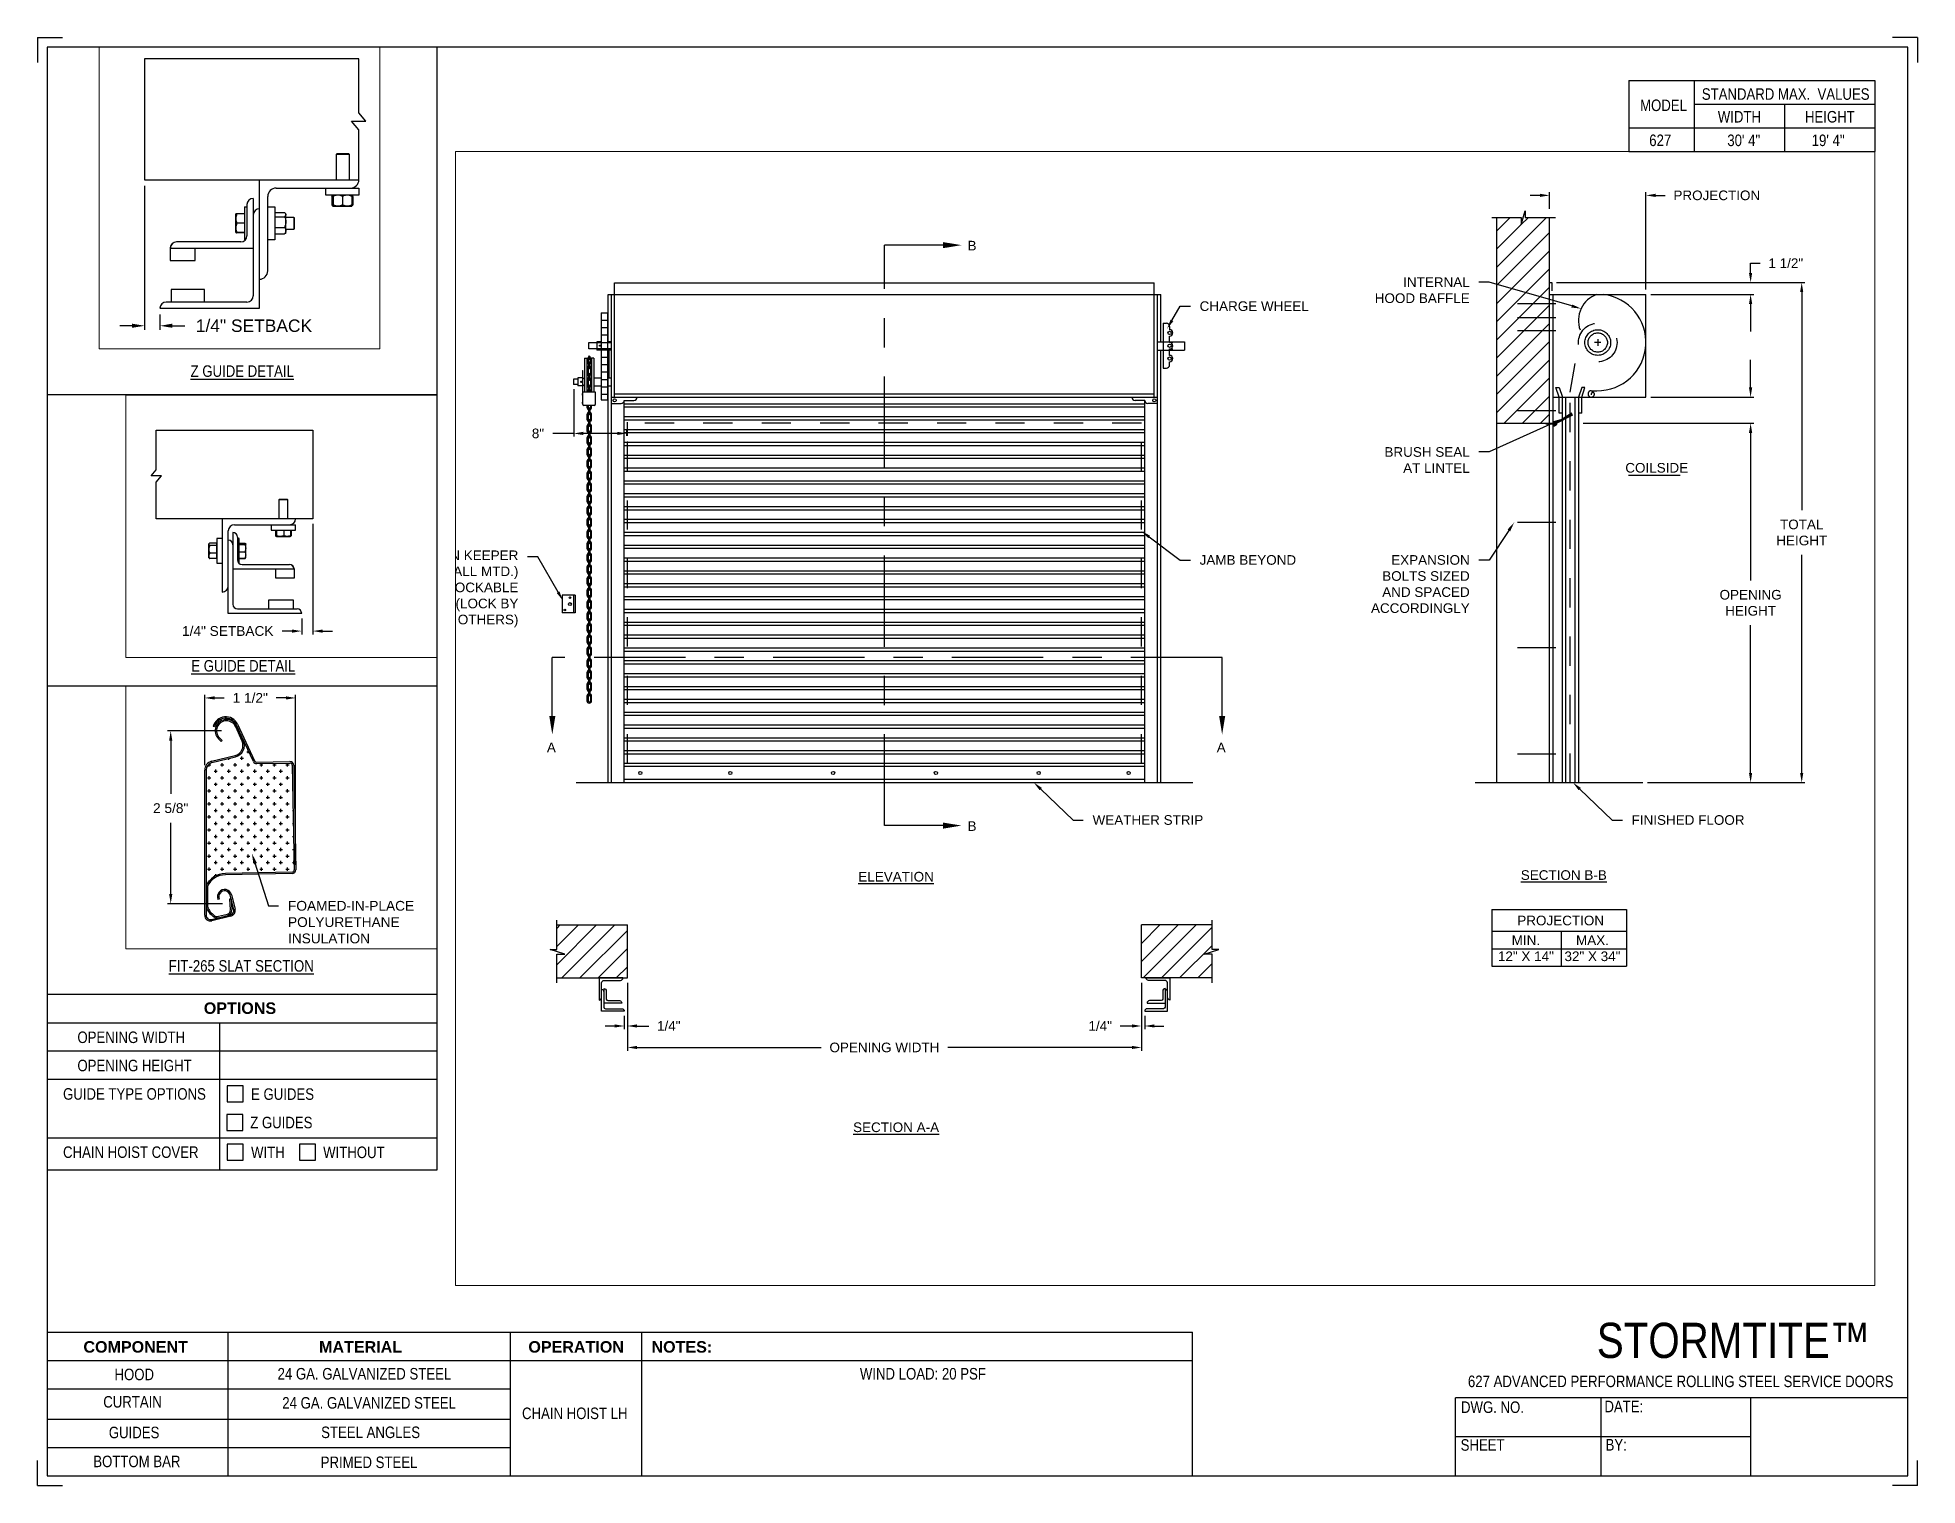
# Paper-space layout '627 CHAIN HOIST LH' of a CAD drawing. Header units: inches. Extents: x 0.1 to 10.9, y 0.1 to 8.4.
# The model-space entities are those that its viewports show. They can reach past a viewport. Long polylines and large blocks are cut down to what shows.
import ezdxf
from ezdxf import colors
from ezdxf.entities.mleader import LeaderData, LeaderLine
from ezdxf.math import Vec2, Vec3

# ---------------------------------------------------------------- set-up
doc = ezdxf.new("R2010")
doc.units = ezdxf.units.IN
doc.header["$LTSCALE"] = 0.25
doc.header["$MEASUREMENT"] = 0
for name, pattern in [('CENTER', [2, 1.25, -0.25, 0.25, -0.25]), ('CENTER2', [1.125, 0.75, -0.125, 0.125, -0.125]), ('HIDDEN', [0.375, 0.25, -0.125])]:
    doc.linetypes.add(name, pattern=pattern)
for name, color, linetype in [('ANNOTATIONS', 1, 'Continuous'), ('CHAIN HOIST LH', 7, 'Continuous'), ('DETAILS', 4, 'Continuous'), ('SECTION CUTS', 6, 'CENTER'), ('TITLE BLOCK', 7, 'Continuous')]:
    doc.layers.add(name, color=color, linetype=linetype)
doc.styles.add('ARIAL', font='arial.ttf', dxfattribs={"height": 0.09375})
doc.styles.add('CADdetails-DIMENSIONS', font='ARIALN.TTF', dxfattribs={"height": 2.38})
doc.styles.get("Standard").update_dxf_attribs({"font": 'romans.shx'})
doc.dimstyles.new('ARIAL', dxfattribs={"dimtxt": 0.09375, "dimasz": 0.09375, "dimexe": 0.03125, "dimexo": 0.046875, "dimgap": 0.09, "dimtad": 0, "dimtih": 1, "dimtoh": 1, "dimdec": 4, "dimzin": 0, "dimdsep": 46, "dimlunit": 4, "dimtxsty": 'ARIAL', "dimcen": 0.09, "dimadec": 0, "dimazin": 0, "dimtfac": 1, "dimtdec": 4, "dimtix": 1, "dimtofl": 0, "dimtmove": 0, "dimatfit": 3, "dimfxl": 0.18, "dimfrac": 2, "dimtolj": 1, "dimtzin": 0, "dimarcsym": 0})
doc.dimstyles.new('STANDARD$0', dxfattribs={"dimtxt": 0.09375, "dimasz": 0.09375, "dimexe": 0.03125, "dimexo": 0.046875, "dimgap": 0.09, "dimtad": 0, "dimtih": 1, "dimtoh": 1, "dimdec": 4, "dimzin": 0, "dimdsep": 46, "dimtxsty": 'ARIAL', "dimcen": 0.09, "dimadec": 0, "dimazin": 0, "dimtfac": 1, "dimtdec": 4, "dimtofl": 0, "dimtmove": 0, "dimatfit": 1, "dimfxl": 1, "dimtolj": 1, "dimtzin": 0, "dimarcsym": 0})
pattern_1 = [(45, (-8.22773, -50.85956), (-0.08838835, 0.08838835), [])]

psp = doc.layouts.new('627 CHAIN HOIST LH')

# ---------------------------------------------------------------- texts
at = {"layer": 'TITLE BLOCK', "attachment_point": 2, "style": 'CADdetails-DIMENSIONS'}
for s, width, insert, char_height in [('MODEL', 0.28815, (9.45, 8.068), 0.0664), ('STANDARD MAX.  VALUES', 1.75949, (10.155, 8.133), 0.06641), ('WIDTH', 0.42908, (9.888, 8.002), 0.0664), ('HEIGHT', 0.42908, (10.41, 8.002), 0.0664), ('627', 0.29952, (9.431, 7.866), 0.0664)]:
    psp.add_mtext_dynamic_manual_height_columns(s, width=width, gutter_width=1.363, heights=[0], dxfattribs=dict(at, insert=insert, char_height=char_height))
at = {"layer": 'TITLE BLOCK', "style": 'CADdetails-DIMENSIONS'}
for s, insert, char_height, width, attachment_point in [('30\' 4"', (9.913, 7.866), 0.0664, 1.75949, 2), ('19\' 4"', (10.4, 7.866), 0.0664, 1.75949, 2), ('{\\LZ GUIDE DETAIL}', (1.248, 6.534), 0.06641, 1.75949, 2), ('{\\LE GUIDE DETAIL}', (1.254, 4.833), 0.06641, 1.75949, 2), ('{\\LFIT-265 SLAT SECTION}', (1.242, 3.101), 0.06641, 1.75949, 2), ('{\\fArial|b1|i0|c0|p34;OPTIONS}', (1.235, 2.857), 0.06641, 1.75949, 2), ('OPENING WIDTH', (0.297, 2.689), 0.06641, 1.30693, 1), ('OPENING HEIGHT', (0.297, 2.526), 0.06641, 1.30693, 1), ('GUIDE TYPE OPTIONS', (0.214, 2.362), 0.06641, 1.30693, 1), ('E GUIDES ', (1.299, 2.361), 0.0664, 1.23928, 1), ('Z GUIDES', (1.294, 2.197), 0.0664, 1.53035, 1), ('CHAIN HOIST COVER', (0.214, 2.026), 0.06641, 1.30693, 1), ('WITH', (1.299, 2.025), 0.0664, 1.23928, 1), ('WITHOUT', (1.715, 2.025), 0.0664, 1.23928, 1), ('\\A1;{\\fArial|b0|i0|c0|p34;\u200b\u200b\u200b\u200b\u200b\u200b\u200b\u200b\u200b\u200b\u200b\u200b\u200b\u200b}STORMTITE™', (10.642, 1.008), 0.20312, 2.03069, 3), ('{\\fArial|b1|i0|c0|p34;COMPONENT}', (0.633, 0.902), 0.06641, 1.75949, 2), ('{\\fArial|b1|i0|c0|p34;MATERIAL}', (1.931, 0.902), 0.06641, 1.75949, 2), ('{\\fArial|b1|i0|c0|p34;OPERATION}', (3.175, 0.902), 0.06641, 1.75949, 2), ('{\\fArial|b1|i0|c0|p34;NOTES:}', (3.785, 0.902), 0.06641, 1.75949, 2), ('HOOD', (0.625, 0.743), 0.0664, 1.75949, 2), ('24 GA. GALVANIZED STEEL', (1.953, 0.747), 0.06641, 1.75949, 2), ('\\pt0.13281;WIND LOAD: 20 PSF', (5.176, 0.747), 0.06641, 3.11182, 2), ('627 {\\fArial|b0|i0|c0|p34;\u200b\u200b\u200b\u200b\u200b\u200b}ADVANCED PERFORMANCE ROLLING STEEL SERVICE DOORS{\\fArial|b0|i0|c0|p34;\u200b}', (9.549, 0.703), 0.066406, 2.79915, 2), ('CURTAIN', (0.615, 0.585), 0.0664, 1.75949, 2), ('24 GA. GALVANIZED STEEL', (1.98, 0.579), 0.06641, 1.75949, 2), ('DWG. NO.', (8.463, 0.554), 0.0664, 1.75949, 2), ('DATE:', (9.221, 0.558), 0.0664, 1.75949, 2), ('\\P\\PCHAIN HOIST LH', (3.167, 0.74), 0.06641, 1.75949, 2), ('GUIDES', (0.624, 0.408), 0.0664, 1.75949, 2), ('STEEL ANGLES', (1.989, 0.409), 0.06641, 1.75949, 2), ('SHEET', (8.406, 0.336), 0.0664, 1.75949, 2), ('BY:', (9.177, 0.337), 0.0664, 1.75949, 2), ('BOTTOM BAR', (0.64, 0.241), 0.0664, 1.75949, 2), ('PRIMED STEEL', (1.98, 0.236), 0.06641, 1.75949, 2)]:
    psp.add_mtext(s, dxfattribs=dict(at, insert=insert, char_height=char_height, width=width, attachment_point=attachment_point))

msp = doc.modelspace()

# ---------------------------------------------------------------- texts
at = {"layer": 'ANNOTATIONS', "linetype": 'Continuous', "style": 'ARIAL'}
msp.add_text('COILSIDE', height=0.09375, dxfattribs=at).set_placement((186.41786, 223.38612))
at = {"layer": 'ANNOTATIONS', "char_height": 0.09375, "attachment_point": 2, "style": 'ARIAL'}
for s, insert, width in [('{\\LELEVATION}', (179.32451, 219.50166), 3.0834986), ('{\\LSECTION B-B}', (185.81956, 219.51762), 1.3823677), ('{\\LSECTION A-A}', (179.32451, 217.06383), 1.3823677)]:
    msp.add_mtext(s, dxfattribs=dict(at, insert=insert, width=width))
for s, width, insert in [('PROJECTION ', 1.7594917, (185.78911, 219.07553)), ('MIN.\\P12" X 14" ', 0.6711642, (185.45099, 218.88354)), ('MAX.\\P32" X 34"', 0.6567117, (186.09842, 218.88354))]:
    msp.add_mtext_dynamic_manual_height_columns(s, width=width, gutter_width=1.36268, heights=[0], dxfattribs=dict(at, insert=insert))
at = {"layer": 'SECTION CUTS', "style": 'ARIAL'}
for s, p in [('B', (180.01944, 225.54742)), ('A', (175.9274, 220.66491)), ('A', (182.44336, 220.66491)), ('B', (180.01944, 219.90016))]:
    msp.add_text(s, height=0.09375, dxfattribs=at).set_placement(p)

# ---------------------------------------------------------------- blocks, each defined once
blk = doc.blocks.new('*D42')
at = {"layer": 'ANNOTATIONS', "color": 0, "lineweight": -2, "transparency": 16777216}
for p, q in [((170.659, 221.991), (170.659, 220.906)), ((170.774, 221.022), (170.774, 220.906)), ((170.565, 220.937), (170.472, 220.937)), ((170.868, 220.937), (170.962, 220.937))]:
    blk.add_line(p, q, dxfattribs=at)
at = {"layer": 'ANNOTATIONS', "color": 0, "transparency": 16777216}
for points in [[(170.565, 220.953), (170.565, 220.922), (170.659, 220.937)], [(170.868, 220.953), (170.868, 220.922), (170.774, 220.937)]]:
    blk.add_solid(points, dxfattribs=at)
at = {"layer": 'defpoints', "color": 0, "transparency": 16777216}
for p in [(170.659, 222.038), (170.774, 221.069), (170.774, 220.937)]:
    blk.add_point(p, dxfattribs=at)
at = {"layer": 'ANNOTATIONS', "color": 0, "transparency": 16777216, "insert": (171.483, 220.937), "char_height": 0.09375, "attachment_point": 5, "style": 'ARIAL'}
blk.add_mtext('\\A1;1/4" SETBACK', dxfattribs=at)
blk = doc.blocks.new('*D41')
at = {"layer": 'ANNOTATIONS', "color": 0, "lineweight": -2, "transparency": 16777216}
for p, q in [((171.692, 219.277), (171.692, 218.217)), ((171.584, 218.369), (171.584, 218.217)), ((171.49, 218.249), (171.397, 218.249)), ((171.786, 218.249), (171.88, 218.249))]:
    blk.add_line(p, q, dxfattribs=at)
at = {"layer": 'ANNOTATIONS', "color": 0, "transparency": 16777216}
for points in [[(171.49, 218.264), (171.49, 218.233), (171.584, 218.249)], [(171.786, 218.264), (171.786, 218.233), (171.692, 218.249)]]:
    blk.add_solid(points, dxfattribs=at)
at = {"layer": 'defpoints', "color": 0, "transparency": 16777216}
for p in [(171.692, 219.324), (171.584, 218.416), (171.584, 218.249)]:
    blk.add_point(p, dxfattribs=at)
at = {"layer": 'ANNOTATIONS', "color": 0, "transparency": 16777216, "insert": (170.876, 218.249), "char_height": 0.09375, "attachment_point": 5, "style": 'ARIAL'}
blk.add_mtext('\\A1;1/4" SETBACK', dxfattribs=at)
blk = doc.blocks.new('*D39')
at = {"layer": 'ANNOTATIONS', "color": 0, "lineweight": -2, "transparency": 16777216}
for p, q in [((181.711, 218.423), (181.711, 217.971)), ((181.743, 218.1), (181.743, 217.971)), ((181.618, 218.002), (181.504, 218.002)), ((181.836, 218.002), (181.93, 218.002))]:
    blk.add_line(p, q, dxfattribs=at)
at = {"layer": 'ANNOTATIONS', "color": 0, "transparency": 16777216}
for points in [[(181.618, 218.018), (181.618, 217.987), (181.711, 218.002)], [(181.836, 218.018), (181.836, 217.987), (181.743, 218.002)]]:
    blk.add_solid(points, dxfattribs=at)
at = {"layer": 'defpoints', "color": 0, "transparency": 16777216}
for p in [(181.711, 218.47), (181.743, 218.147), (181.743, 218.002)]:
    blk.add_point(p, dxfattribs=at)
at = {"layer": 'ANNOTATIONS', "color": 0, "transparency": 16777216, "insert": (181.31, 218.002), "char_height": 0.0938, "attachment_point": 5, "style": 'ARIAL'}
blk.add_mtext('\\A1;1/4"', dxfattribs=at)
blk = doc.blocks.new('*D40')
at = {"layer": 'ANNOTATIONS', "color": 0, "lineweight": -2, "transparency": 16777216}
for p, q in [((176.711, 218.423), (176.711, 217.971)), ((176.68, 218.1), (176.68, 217.971)), ((176.586, 218.002), (176.493, 218.002)), ((176.805, 218.002), (176.919, 218.002))]:
    blk.add_line(p, q, dxfattribs=at)
at = {"layer": 'ANNOTATIONS', "color": 0, "transparency": 16777216}
for points in [[(176.586, 218.018), (176.586, 217.987), (176.68, 218.002)], [(176.805, 218.018), (176.805, 217.987), (176.711, 218.002)]]:
    blk.add_solid(points, dxfattribs=at)
at = {"layer": 'defpoints', "color": 0, "transparency": 16777216}
for p in [(176.711, 218.47), (176.68, 218.147), (176.68, 218.002)]:
    blk.add_point(p, dxfattribs=at)
at = {"layer": 'ANNOTATIONS', "color": 0, "transparency": 16777216, "insert": (177.113, 218.002), "char_height": 0.0938, "attachment_point": 5, "style": 'ARIAL'}
blk.add_mtext('\\A1;1/4"', dxfattribs=at)
blk = doc.blocks.new('*D38')
at = {"layer": 'ANNOTATIONS', "color": 0, "lineweight": -2, "transparency": 16777216}
for p, q in [((176.711, 218.423), (176.711, 217.762)), ((181.711, 218.423), (181.711, 217.762)), ((176.805, 217.793), (178.595, 217.793)), ((181.618, 217.793), (179.828, 217.793))]:
    blk.add_line(p, q, dxfattribs=at)
at = {"layer": 'ANNOTATIONS', "color": 0, "transparency": 16777216}
for points in [[(176.805, 217.809), (176.805, 217.778), (176.711, 217.793)], [(181.618, 217.809), (181.618, 217.778), (181.711, 217.793)]]:
    blk.add_solid(points, dxfattribs=at)
at = {"layer": 'defpoints', "color": 0, "transparency": 16777216}
for p in [(176.711, 218.47), (181.711, 218.47), (181.711, 217.793)]:
    blk.add_point(p, dxfattribs=at)
at = {"layer": 'ANNOTATIONS', "color": 0, "transparency": 16777216, "insert": (179.211, 217.793), "char_height": 0.09375, "attachment_point": 5, "style": 'ARIAL'}
blk.add_mtext('\\A1;OPENING WIDTH', dxfattribs=at)
blk = doc.blocks.new('*D43')
at = {"layer": 'ANNOTATIONS', "color": 0, "lineweight": -2, "transparency": 16777216}
for p, q in [((187.637, 224.214), (187.637, 224.308)), ((186.665, 224.12), (187.668, 224.12)), ((186.009, 223.867), (187.668, 223.867)), ((187.637, 223.773), (187.637, 223.68))]:
    blk.add_line(p, q, dxfattribs=at)
at = {"layer": 'ANNOTATIONS', "color": 0, "transparency": 16777216}
for points in [[(187.621, 224.214), (187.652, 224.214), (187.637, 224.12)], [(187.621, 223.773), (187.652, 223.773), (187.637, 223.867)]]:
    blk.add_solid(points, dxfattribs=at)
at = {"layer": 'defpoints', "color": 0, "transparency": 16777216}
for p in [(186.619, 224.12), (185.962, 223.867), (187.637, 223.867)]:
    blk.add_point(p, dxfattribs=at)
at = {"layer": 'ANNOTATIONS', "color": 0, "transparency": 16777216, "insert": (187.637, 223.994), "char_height": 0.0938, "attachment_point": 5, "style": 'ARIAL'}
blk.add_mtext('\\A1;  ', dxfattribs=at)
blk = doc.blocks.new('*D44')
at = {"layer": 'ANNOTATIONS', "color": 0, "lineweight": -2, "transparency": 16777216}
for p, q in [((187.637, 225.329), (187.637, 225.423)), ((187.637, 225.423), (187.73, 225.423)), ((186.665, 225.235), (187.668, 225.235)), ((186.665, 225.12), (187.668, 225.12)), ((187.637, 225.027), (187.637, 224.933))]:
    blk.add_line(p, q, dxfattribs=at)
at = {"layer": 'ANNOTATIONS', "color": 0, "transparency": 16777216}
for points in [[(187.621, 225.329), (187.652, 225.329), (187.637, 225.235)], [(187.621, 225.027), (187.652, 225.027), (187.637, 225.12)]]:
    blk.add_solid(points, dxfattribs=at)
at = {"layer": 'defpoints', "color": 0, "transparency": 16777216}
for p in [(186.619, 225.235), (186.619, 225.12), (187.637, 225.235)]:
    blk.add_point(p, dxfattribs=at)
at = {"layer": 'ANNOTATIONS', "color": 0, "transparency": 16777216, "insert": (187.979, 225.423), "char_height": 0.0938, "attachment_point": 5, "style": 'ARIAL'}
blk.add_mtext('\\A1;1 1/2"', dxfattribs=at)
blk = doc.blocks.new('*X31')
at = {"color": 0, "linetype": 'Continuous'}
for p, q in [((12.661, 3.524), (12.724, 3.586)), ((12.668, 3.52), (12.73, 3.582)), ((12.674, 3.515), (12.737, 3.577)), ((12.681, 3.511), (12.743, 3.573)), ((12.687, 3.561), (12.717, 3.591)), ((12.687, 3.506), (12.75, 3.568)), ((12.694, 3.502), (12.756, 3.564)), ((12.7, 3.497), (12.763, 3.559)), ((12.707, 3.492), (12.769, 3.555)), ((12.713, 3.488), (12.776, 3.55)), ((12.72, 3.483), (12.782, 3.545)), ((12.726, 3.479), (12.789, 3.541)), ((12.733, 3.474), (12.795, 3.536)), ((12.739, 3.47), (12.802, 3.532)), ((12.746, 3.465), (12.808, 3.527)), ((12.752, 3.461), (12.809, 3.517)), ((12.759, 3.456), (12.783, 3.48))]:
    blk.add_line(p, q, dxfattribs=at)
blk = doc.blocks.new('*D45')
at = {"layer": 'ANNOTATIONS', "color": 0, "linetype": 'Continuous', "lineweight": -2, "transparency": 16777216}
for p, q in [((176.188, 224.197), (176.188, 223.736)), ((176.188, 223.767), (175.985, 223.767)), ((176.612, 223.767), (176.281, 223.767)), ((176.706, 223.745), (176.706, 223.799))]:
    blk.add_line(p, q, dxfattribs=at)
at = {"layer": 'ANNOTATIONS', "color": 0, "linetype": 'Continuous', "transparency": 16777216}
for points in [[(176.281, 223.783), (176.281, 223.752), (176.188, 223.767)], [(176.612, 223.783), (176.612, 223.752), (176.706, 223.767)]]:
    blk.add_solid(points, dxfattribs=at)
at = {"layer": 'defpoints', "color": 0, "linetype": 'Continuous', "transparency": 16777216}
for p in [(176.188, 224.244), (176.188, 223.767), (176.706, 223.699)]:
    blk.add_point(p, dxfattribs=at)
at = {"layer": 'ANNOTATIONS', "color": 0, "linetype": 'Continuous', "transparency": 16777216, "insert": (175.841, 223.767), "char_height": 0.0938, "attachment_point": 5, "style": 'ARIAL'}
blk.add_mtext('\\A1;8"', dxfattribs=at)
blk = doc.blocks.new('*D46')
at = {"layer": 'ANNOTATIONS', "color": 0, "lineweight": -2, "transparency": 16777216}
for p, q in [((186.969, 223.867), (187.668, 223.867)), ((187.637, 223.773), (187.637, 222.336)), ((187.637, 220.464), (187.637, 221.901)), ((186.634, 220.37), (187.668, 220.37))]:
    blk.add_line(p, q, dxfattribs=at)
at = {"layer": 'ANNOTATIONS', "color": 0, "transparency": 16777216}
for points in [[(187.621, 223.773), (187.652, 223.773), (187.637, 223.867)], [(187.621, 220.464), (187.652, 220.464), (187.637, 220.37)]]:
    blk.add_solid(points, dxfattribs=at)
at = {"layer": 'defpoints', "color": 0, "transparency": 16777216}
for p in [(186.922, 223.867), (186.587, 220.37), (187.637, 220.37)]:
    blk.add_point(p, dxfattribs=at)
at = {"layer": 'ANNOTATIONS', "color": 0, "transparency": 16777216, "insert": (187.637, 222.119), "char_height": 0.09375, "attachment_point": 5, "style": 'ARIAL'}
blk.add_mtext('\\A1;OPENING\\PHEIGHT', dxfattribs=at)
blk = doc.blocks.new('*D47')
at = {"layer": 'ANNOTATIONS', "color": 0, "lineweight": -2, "transparency": 16777216}
for p, q in [((186.831, 225.235), (188.165, 225.235)), ((188.134, 225.142), (188.134, 223.02)), ((188.134, 220.464), (188.134, 222.586)), ((186.634, 220.37), (188.165, 220.37))]:
    blk.add_line(p, q, dxfattribs=at)
at = {"layer": 'ANNOTATIONS', "color": 0, "transparency": 16777216}
for points in [[(188.118, 225.142), (188.149, 225.142), (188.134, 225.235)], [(188.118, 220.464), (188.149, 220.464), (188.134, 220.37)]]:
    blk.add_solid(points, dxfattribs=at)
at = {"layer": 'defpoints', "color": 0, "transparency": 16777216}
for p in [(186.784, 225.235), (186.587, 220.37), (188.134, 220.37)]:
    blk.add_point(p, dxfattribs=at)
at = {"layer": 'ANNOTATIONS', "color": 0, "transparency": 16777216, "insert": (188.134, 222.803), "char_height": 0.0938, "attachment_point": 5, "style": 'ARIAL'}
blk.add_mtext('\\A1;TOTAL\\PHEIGHT', dxfattribs=at)
blk = doc.blocks.new('*D48')
at = {"layer": 'ANNOTATIONS', "color": 0, "lineweight": -2, "transparency": 16777216}
for p, q in [((185.681, 225.952), (185.681, 226.115)), ((186.619, 225.167), (186.619, 226.115)), ((185.587, 226.083), (185.494, 226.083)), ((186.712, 226.083), (186.806, 226.083))]:
    blk.add_line(p, q, dxfattribs=at)
at = {"layer": 'ANNOTATIONS', "color": 0, "transparency": 16777216}
for points in [[(185.587, 226.099), (185.587, 226.068), (185.681, 226.083)], [(186.712, 226.099), (186.712, 226.068), (186.619, 226.083)]]:
    blk.add_solid(points, dxfattribs=at)
at = {"layer": 'defpoints', "color": 0, "transparency": 16777216}
for p in [(186.619, 226.083), (185.681, 225.905), (186.619, 225.12)]:
    blk.add_point(p, dxfattribs=at)
at = {"layer": 'ANNOTATIONS', "color": 0, "transparency": 16777216, "insert": (187.308, 226.083), "char_height": 0.09375, "attachment_point": 5, "style": 'ARIAL'}
blk.add_mtext('\\A1;PROJECTION', dxfattribs=at)
blk = doc.blocks.new('*D49')
at = {"layer": 'ANNOTATIONS', "color": 0, "lineweight": -2, "transparency": 16777216}
for p, q in [((170.816, 216.743), (170.816, 217.419)), ((170.91, 217.388), (171.003, 217.388)), ((171.594, 217.388), (171.5, 217.388)), ((171.687, 215.789), (171.687, 217.419))]:
    blk.add_line(p, q, dxfattribs=at)
at = {"layer": 'ANNOTATIONS', "color": 0, "transparency": 16777216}
for points in [[(170.91, 217.404), (170.91, 217.373), (170.816, 217.388)], [(171.594, 217.404), (171.594, 217.373), (171.687, 217.388)]]:
    blk.add_solid(points, dxfattribs=at)
at = {"layer": 'defpoints', "color": 0, "transparency": 16777216}
for p in [(171.687, 217.388), (170.816, 216.696), (171.687, 215.742)]:
    blk.add_point(p, dxfattribs=at)
at = {"layer": 'ANNOTATIONS', "color": 0, "transparency": 16777216, "insert": (171.252, 217.388), "char_height": 0.0938, "attachment_point": 5, "style": 'ARIAL'}
blk.add_mtext('\\A1;1 1/2"', dxfattribs=at)
blk = doc.blocks.new('*D50')
at = {"layer": 'ANNOTATIONS', "color": 0, "lineweight": -2, "transparency": 16777216}
for p, q in [((170.978, 217.073), (170.459, 217.073)), ((170.49, 216.979), (170.49, 216.47)), ((170.49, 215.511), (170.49, 216.193)), ((170.987, 215.417), (170.459, 215.417))]:
    blk.add_line(p, q, dxfattribs=at)
at = {"layer": 'ANNOTATIONS', "color": 0, "transparency": 16777216}
for points in [[(170.475, 216.979), (170.506, 216.979), (170.49, 217.073)], [(170.475, 215.511), (170.506, 215.511), (170.49, 215.417)]]:
    blk.add_solid(points, dxfattribs=at)
at = {"layer": 'defpoints', "color": 0, "transparency": 16777216}
for p in [(171.025, 217.073), (170.49, 215.417), (171.034, 215.417)]:
    blk.add_point(p, dxfattribs=at)
at = {"layer": 'ANNOTATIONS', "color": 0, "transparency": 16777216, "insert": (170.49, 216.332), "char_height": 0.0938, "attachment_point": 5, "style": 'ARIAL'}
blk.add_mtext('\\A1;2 5/8"', dxfattribs=at)

# ---------------------------------------------------------------- dimensions: what is measured, and where the dimension line sits
at = {"layer": 'ANNOTATIONS'}
for base, p1, p2, text, dimstyle, picture, middle in [((186.61854, 226.0835), (185.68105, 225.90486), (186.61854, 225.12041), 'PROJECTION', 'STANDARD$0', '*D48', (187.30765, 226.0835)), ((176.68016, 218.00223), (176.71141, 218.46956), (176.68016, 218.14709), '1/4"', 'ARIAL', '*D40', (177.1132, 218.00223)), ((181.71141, 217.79327), (176.71141, 218.46956), (181.71141, 218.46956), 'OPENING WIDTH', 'STANDARD$0', '*D38', (179.21141, 217.79327)), ((181.74266, 218.00223), (181.71141, 218.46956), (181.74266, 218.14709), '1/4"', 'ARIAL', '*D39', (181.30963, 218.00223))]:
    dim = msp.add_linear_dim(base=base, p1=p1, p2=p2, text=text, dimstyle=dimstyle, dxfattribs=at)
    dim.commit()
    dim.dimension.update_dxf_attribs({"geometry": picture, "text_midpoint": middle, "dimtype": 160})
for base, p1, p2, text, picture, middle in [((187.63659, 225.23546), (186.61854, 225.12041), (186.61854, 225.23546), '1 1/2"', '*D44', (187.97903, 225.42296)), ((188.13381, 220.37041), (186.78366, 225.23546), (186.58729, 220.37041), 'TOTAL\\PHEIGHT', '*D47', (188.13381, 222.80294)), ((187.63659, 220.37041), (186.92163, 223.86705), (186.58729, 220.37041), 'OPENING\\PHEIGHT', '*D46', (187.63659, 222.11873))]:
    dim = msp.add_linear_dim(base=base, p1=p1, p2=p2, angle=90, text=text, dimstyle='STANDARD$0', dxfattribs=at)
    dim.commit()
    dim.dimension.update_dxf_attribs({"geometry": picture, "text_midpoint": middle})
for base, p1, p2, text, dimstyle, picture, middle in [((187.63659, 223.86705), (186.61854, 224.12041), (185.96229, 223.86705), '  ', 'STANDARD$0', '*D43', (187.63659, 223.99373)), ((170.49038, 215.41724), (171.02517, 217.07309), (171.03356, 215.41724), '2 5/8"', 'ARIAL', '*D50', (170.49038, 216.33164))]:
    dim = msp.add_linear_dim(base=base, p1=p1, p2=p2, angle=90, text=text, dimstyle=dimstyle, dxfattribs=at)
    dim.commit()
    dim.dimension.update_dxf_attribs({"geometry": picture, "text_midpoint": middle, "dimtype": 160})
at = {"layer": 'ANNOTATIONS', "linetype": 'Continuous'}
dim = msp.add_linear_dim(base=(176.18756, 223.76733), p1=(176.7059, 223.69859), p2=(176.18756, 224.24378), angle=180, text='8"', dimstyle='ARIAL', dxfattribs=at)
dim.commit()
dim.dimension.update_dxf_attribs({"geometry": '*D45', "text_midpoint": (175.84065, 223.76733), "dimtype": 160})
at = {"layer": 'ANNOTATIONS'}
dim = msp.add_linear_dim(base=(170.77434, 220.93748), p1=(170.65901, 222.03772), p2=(170.77434, 221.06897), text='1/4" SETBACK', dimstyle='STANDARD$0', override={"dimarcsym": 1}, dxfattribs=at)
dim.commit()
dim.dimension.update_dxf_attribs({"geometry": '*D42', "text_midpoint": (171.48273, 220.93748), "dimtype": 160})
dim = msp.add_linear_dim(base=(171.58419, 218.24863), p1=(171.69231, 219.32421), p2=(171.58419, 218.41601), angle=180, text='1/4" SETBACK', dimstyle='STANDARD$0', override={"dimarcsym": 1}, dxfattribs=at)
dim.commit()
dim.dimension.update_dxf_attribs({"geometry": '*D41', "text_midpoint": (170.8758, 218.24863)})
dim = msp.add_linear_dim(base=(171.68727, 217.38823), p1=(170.81579, 216.69648), p2=(171.68727, 215.74178), text='1 1/2"', dimstyle='ARIAL', dxfattribs=at)
dim.commit()
dim.dimension.update_dxf_attribs({"geometry": '*D49', "text_midpoint": (171.25153, 217.38823)})

# ---------------------------------------------------------------- hatches: boundary and pattern name
at = {"layer": 'CHAIN HOIST LH', "linetype": 'Continuous'}
h = msp.add_hatch(dxfattribs=at)
h.set_pattern_fill('ANSI31', color=256, style=0)
h.set_pattern_definition([(45, (-43.86497, 2.18589), (-0.08838835, 0.08838835), [])])
h.paths.add_polyline_path([(185.68104, 225.13418), (185.68104, 225.86877), (185.44455, 225.86877), (185.44455, 225.93343), (185.40613, 225.80007), (185.40613, 225.86877), (185.16542, 225.86877), (185.16542, 225.31847)])
h.paths.add_polyline_path([(185.16542, 225.31847), (185.16542, 223.86705), (185.68104, 223.86705), (185.68104, 225.12041), (185.68104, 225.13418)])
at = {"layer": 'CHAIN HOIST LH'}
h = msp.add_hatch(dxfattribs=at)
h.set_pattern_fill('ANSI31', color=256, style=0)
h.set_pattern_definition(pattern_1)
h.paths.add_polyline_path([(176.71141, 218.98519), (176.02391, 218.98519), (176.02391, 218.74799), (175.95981, 218.74799), (176.10188, 218.70108), (176.02391, 218.70108), (176.02391, 218.46956), (176.71141, 218.46956), (176.71141, 218.63207)])
h = msp.add_hatch(dxfattribs=at)
h.set_pattern_fill('ANSI31', color=256, style=0)
h.set_pattern_definition(pattern_1)
h.paths.add_polyline_path([(182.46302, 218.74799), (182.39891, 218.74799), (182.39891, 218.98519), (181.71141, 218.98519), (181.71141, 218.46956), (181.72959, 218.46956), (182.39891, 218.46956), (182.39891, 218.70108), (182.32095, 218.70108)])
at = {"layer": 'DETAILS'}
h = msp.add_hatch(dxfattribs=at)
h.set_pattern_fill('CROSS', color=256, scale=0.25, style=0)
h.set_pattern_definition([(0, (157.40541, 203.435784), (0.0625, 0.0625), [0.03125, -0.09375]), (90, (157.421035, 203.42016), (-0.0625, 0.0625), [0.03125, -0.09375])])
h.paths.add_polyline_path([(170.82897, 215.59279), (170.83153, 215.59279, -0.27814768), (171.01353, 215.70735), (171.65404, 215.71965, 0.41421356), (171.67411, 215.74051), (171.65483, 216.74476, 0.41421356), (171.63397, 216.76483), (171.31388, 216.75868, -0.29621349), (171.28181, 216.77865), (171.183, 216.98958), (171.18577, 216.98013, -0.46630766), (171.1098, 216.82435), (170.88511, 216.76833, 0.34432761), (170.82897, 216.69648)])

# ---------------------------------------------------------------- linework, layer by layer
at = {"layer": 'ANNOTATIONS'}
for p, q in [((185.74932, 225.23546), (188.15638, 225.23546)), ((186.66542, 225.12041), (187.66784, 225.12041)), ((187.63659, 225.02666), (187.63659, 224.75828)), ((187.63659, 224.21416), (187.63659, 224.48255)), ((186.66542, 224.12041), (187.66784, 224.12041)), ((185.12042, 219.13496), (185.12042, 218.58359)), ((185.12042, 219.13496), (186.42819, 219.13496)), ((186.42819, 219.13496), (186.42819, 218.58359)), ((185.12042, 218.92349), (186.42819, 218.92349)), ((185.79327, 218.92349), (185.79327, 218.58359)), ((185.12042, 218.75354), (186.42819, 218.75354)), ((185.12042, 218.58359), (186.42819, 218.58359))]:
    msp.add_line(p, q, dxfattribs=at)
at = {"layer": 'ANNOTATIONS', "linetype": 'Continuous'}
msp.add_line((186.44733, 223.36204), (186.95045, 223.36204), dxfattribs=at)
at = {"layer": 'ANNOTATIONS'}
for points in [[(187.62096, 225.02666), (187.65221, 225.02666), (187.63659, 225.12041)], [(187.62096, 224.21416), (187.65221, 224.21416), (187.63659, 224.12041)]]:
    msp.add_solid(points, dxfattribs=at)
at = {"layer": 'CHAIN HOIST LH', "linetype": 'Continuous'}
for p, q in [((185.11903, 225.86877), (185.40613, 225.86877)), ((185.16542, 225.86877), (185.16542, 220.37041)), ((185.40613, 225.80007), (185.44455, 225.93343)), ((185.40613, 225.86877), (185.40613, 225.80007)), ((185.44455, 225.93343), (185.44455, 225.86877)), ((185.44455, 225.86877), (185.73974, 225.86877)), ((185.68104, 220.37041), (185.68104, 225.86877)), ((181.83641, 225.12041), (181.85985, 225.12041)), ((185.68104, 225.23546), (185.70245, 225.23546)), ((185.68104, 225.12041), (186.61854, 225.12041)), ((185.70245, 225.23546), (185.70245, 225.1532)), ((185.71229, 225.12041), (185.71229, 220.37041)), ((186.61854, 224.12041), (186.61854, 225.12041)), ((181.92235, 224.83916), (181.92235, 224.40166)), ((181.92235, 224.83916), (181.9536, 224.83916)), ((181.98485, 224.80791), (181.98485, 224.77666)), ((181.98485, 224.65166), (181.98485, 224.71416)), ((176.33641, 224.65166), (176.55516, 224.65166)), ((176.33641, 224.58916), (176.33641, 224.65166)), ((176.55516, 224.58916), (176.33641, 224.58916)), ((176.53172, 224.30904), (176.53172, 224.57689)), ((182.0161, 224.65166), (181.98485, 224.65166)), ((181.98485, 224.58916), (182.0161, 224.58916)), ((181.98485, 224.52666), (181.98485, 224.58916)), ((181.98485, 224.43291), (181.98485, 224.46416)), ((181.92235, 224.40166), (181.9536, 224.40166)), ((176.58641, 224.15166), (181.83641, 224.15166)), ((185.71229, 224.12041), (186.61854, 224.12041)), ((185.77479, 224.12041), (185.74354, 224.21416)), ((185.74354, 224.21416), (185.77479, 224.21416)), ((185.77479, 224.21416), (185.80604, 224.12041)), ((185.77479, 223.96416), (185.77479, 224.12041)), ((185.80604, 220.37041), (185.80604, 224.12041)), ((185.83729, 224.12041), (185.83729, 220.37041)), ((185.93104, 220.37041), (185.93104, 224.12041)), ((185.99354, 224.21416), (185.96229, 224.12041)), ((185.96229, 224.12041), (185.96229, 220.37041)), ((185.99354, 224.12041), (186.02479, 224.21416)), ((186.02479, 224.21416), (185.99354, 224.21416)), ((185.99354, 223.96416), (185.99354, 224.12041)), ((186.08685, 224.18292), (186.14121, 224.18292)), ((176.71141, 223.74547), (176.71141, 223.87798)), ((185.16542, 223.86705), (185.68104, 223.86705)), ((185.71, 223.86705), (185.73371, 223.88068)), ((185.72387, 223.84083), (185.71197, 223.86154)), ((185.71646, 223.86454), (185.73172, 223.87332)), ((185.7272, 223.84585), (185.71646, 223.86454)), ((185.7272, 223.84585), (185.74247, 223.85463)), ((185.7276, 223.83982), (185.74985, 223.85267)), ((185.72939, 223.87198), (185.74014, 223.85329)), ((185.73342, 223.86497), (185.89673, 223.96724)), ((185.73409, 223.8638), (185.89874, 223.96374)), ((185.73476, 223.86263), (185.90076, 223.96023)), ((185.73476, 223.86263), (185.9021, 223.9579)), ((185.73476, 223.86263), (185.90345, 223.95556)), ((185.73675, 223.86999), (185.7354, 223.87233)), ((185.73543, 223.86146), (185.90546, 223.95205)), ((185.7361, 223.8603), (185.90748, 223.94855)), ((185.73675, 223.86999), (185.73908, 223.87134)), ((185.74008, 223.87502), (185.73739, 223.87969)), ((185.74212, 223.86065), (185.74446, 223.86199)), ((185.74347, 223.85831), (185.74212, 223.86065)), ((185.751, 223.85602), (185.74814, 223.861)), ((185.80604, 223.96416), (185.77479, 223.96416)), ((185.99354, 223.96416), (185.96229, 223.96416)), ((176.07687, 222.19244), (176.07687, 222.02057)), ((176.20187, 222.19244), (176.07687, 222.19244)), ((176.18624, 222.19244), (176.18624, 222.02057)), ((176.20187, 222.19244), (176.20187, 222.02057)), ((176.20187, 222.02057), (176.07687, 222.02057)), ((184.95606, 220.37041), (186.58729, 220.37041)), ((176.02391, 218.74799), (176.02391, 219.03206)), ((182.39891, 218.74799), (182.39891, 219.03206)), ((176.10188, 218.70108), (175.95981, 218.74799)), ((175.95981, 218.74799), (176.02391, 218.74799)), ((182.32095, 218.70108), (182.46302, 218.74799)), ((182.46302, 218.74799), (182.39891, 218.74799)), ((176.02391, 218.42269), (176.02391, 218.70108)), ((176.02391, 218.70108), (176.10188, 218.70108)), ((182.39891, 218.70108), (182.32095, 218.70108)), ((182.39891, 218.42269), (182.39891, 218.70108)), ((176.45804, 218.14709), (176.45804, 218.41435)), ((181.96479, 218.14709), (181.96479, 218.41435))]:
    msp.add_line(p, q, dxfattribs=at)
at = {"layer": 'CHAIN HOIST LH'}
for p, q in [((176.52391, 224.65166), (176.52391, 225.12041)), ((176.52391, 225.12041), (181.89891, 225.12041)), ((176.55516, 220.37041), (176.55516, 225.12041)), ((176.58641, 224.12041), (176.58641, 225.23174)), ((176.58641, 225.23174), (181.83641, 225.23174)), ((181.83641, 224.12041), (181.83641, 225.23174)), ((181.86766, 220.37041), (181.86766, 225.12041)), ((181.89891, 224.65973), (181.89891, 225.12041)), ((176.45602, 224.9409), (176.45602, 224.09285)), ((176.45602, 224.9409), (176.51821, 224.9409)), ((176.45602, 224.86929), (176.51821, 224.86929)), ((176.51821, 224.9409), (176.51821, 224.09285)), ((176.45602, 224.79729), (176.51821, 224.79729)), ((176.45602, 224.72529), (176.51821, 224.72529)), ((176.41231, 224.65973), (176.41231, 224.57689)), ((176.45602, 224.65973), (176.41231, 224.65973)), ((176.45602, 224.57689), (176.41231, 224.57689)), ((176.45602, 224.65329), (176.51821, 224.65329)), ((176.45602, 224.58129), (176.51821, 224.58129)), ((176.55516, 224.65973), (176.51821, 224.65973)), ((176.55516, 224.57689), (176.51821, 224.57689)), ((176.52391, 220.37041), (176.52391, 224.58916)), ((181.86766, 224.65973), (182.12856, 224.65973)), ((181.86766, 224.57689), (182.12856, 224.57689)), ((181.89891, 220.37041), (181.89891, 224.57689)), ((182.12856, 224.65973), (182.12856, 224.57689)), ((176.29472, 224.49892), (176.31665, 224.49892)), ((176.29472, 224.49892), (176.29472, 224.17273)), ((176.31665, 224.49892), (176.31665, 224.17273)), ((176.32775, 224.47416), (176.31665, 224.47416)), ((176.32775, 224.47326), (176.31665, 224.47326)), ((176.32775, 224.48298), (176.32775, 224.46673)), ((176.33402, 224.48674), (176.33402, 224.5165)), ((176.33402, 224.43502), (176.33402, 224.4614)), ((176.34512, 224.43502), (176.33402, 224.43502)), ((176.33402, 224.40436), (176.33402, 224.43412)), ((176.34512, 224.43412), (176.33402, 224.43412)), ((176.34512, 224.5165), (176.34512, 224.48674)), ((176.34512, 224.4614), (176.34512, 224.43502)), ((176.34512, 224.43412), (176.34512, 224.40436)), ((176.35139, 224.48298), (176.35139, 224.46673)), ((176.36249, 224.49892), (176.36249, 224.17273)), ((176.38441, 224.49892), (176.36249, 224.49892)), ((176.38441, 224.49892), (176.38441, 224.17273)), ((176.45602, 224.50929), (176.51821, 224.50929)), ((176.45602, 224.43729), (176.51821, 224.43729)), ((176.18756, 224.29567), (176.18756, 224.24378)), ((176.22992, 224.29567), (176.18756, 224.29567)), ((176.22992, 224.30904), (176.22992, 224.23041)), ((176.27362, 224.30904), (176.22992, 224.30904)), ((176.27362, 224.38096), (176.27808, 224.38096)), ((176.27362, 224.38096), (176.27362, 224.04796)), ((176.27808, 224.31233), (176.27808, 224.38096)), ((176.28783, 224.30258), (176.29472, 224.30258)), ((176.32775, 224.38121), (176.31665, 224.38121)), ((176.32775, 224.38031), (176.31665, 224.38031)), ((176.32775, 224.26709), (176.31665, 224.26709)), ((176.32775, 224.26619), (176.31665, 224.26619)), ((176.32775, 224.39903), (176.32775, 224.38121)), ((176.32775, 224.38031), (176.32775, 224.35261)), ((176.32775, 224.28491), (176.32775, 224.26709)), ((176.32775, 224.26619), (176.32775, 224.23849)), ((176.33402, 224.29024), (176.33402, 224.34728)), ((176.34512, 224.32329), (176.33402, 224.32329)), ((176.34512, 224.32239), (176.33402, 224.32239)), ((176.34512, 224.34728), (176.34512, 224.29024)), ((176.35139, 224.39903), (176.35139, 224.35261)), ((176.35139, 224.28491), (176.35139, 224.23849)), ((176.38441, 224.30904), (176.45602, 224.30904)), ((176.45602, 224.36529), (176.51821, 224.36529)), ((176.45602, 224.29329), (176.51821, 224.29329)), ((176.51821, 224.30904), (176.55516, 224.30904)), ((176.22992, 224.24378), (176.18756, 224.24378)), ((176.27362, 224.23041), (176.22992, 224.23041)), ((176.27808, 224.05028), (176.27808, 224.22712)), ((176.27808, 224.17273), (176.3984, 224.17273)), ((176.28783, 224.23687), (176.29472, 224.23687)), ((176.33402, 224.20678), (176.33402, 224.23316)), ((176.34512, 224.20678), (176.33402, 224.20678)), ((176.33402, 224.17612), (176.33402, 224.20588)), ((176.34512, 224.20588), (176.33402, 224.20588)), ((176.34512, 224.23316), (176.34512, 224.20678)), ((176.34512, 224.20588), (176.34512, 224.17612)), ((176.38441, 224.23041), (176.45602, 224.23041)), ((176.3984, 224.17273), (176.3984, 224.05028)), ((176.45602, 224.22129), (176.51821, 224.22129)), ((176.45602, 224.14929), (176.51821, 224.14929)), ((176.51821, 224.23041), (176.55516, 224.23041)), ((176.55516, 224.12041), (181.86766, 224.12041)), ((176.27362, 224.04796), (176.27808, 224.04796)), ((176.27808, 224.04971), (176.27808, 224.04796)), ((176.38865, 224.04053), (176.28783, 224.04053)), ((176.31665, 224.04053), (176.31665, 224.01915)), ((176.32775, 224.04053), (176.32775, 224.01915)), ((176.33402, 223.98743), (176.33402, 224.01382)), ((176.34512, 223.98743), (176.33402, 223.98743)), ((176.34512, 223.98653), (176.33402, 223.98653)), ((176.33402, 223.95678), (176.33402, 223.98653)), ((176.34512, 224.01382), (176.34512, 223.98743)), ((176.34512, 223.98653), (176.34512, 223.95678)), ((176.35139, 224.04053), (176.35139, 224.01915)), ((176.36249, 224.01915), (176.36249, 224.04053)), ((176.45602, 224.09285), (176.51821, 224.09285)), ((176.55516, 224.05791), (176.64891, 224.05791)), ((176.68016, 220.37041), (176.68016, 224.08916)), ((176.68016, 224.08916), (176.77391, 224.08916)), ((176.68016, 224.05673), (181.74266, 224.05673)), ((176.68016, 224.02548), (181.74266, 224.02548)), ((181.74266, 224.08916), (181.64891, 224.08916)), ((181.74266, 220.37041), (181.74266, 224.08916)), ((181.86766, 224.05791), (181.77391, 224.05791)), ((176.31665, 223.95145), (176.31665, 223.93362)), ((176.32775, 223.93362), (176.31665, 223.93362)), ((176.31665, 223.93272), (176.31665, 223.90503)), ((176.32775, 223.93272), (176.31665, 223.93272)), ((176.31665, 223.83733), (176.31665, 223.8195)), ((176.32775, 223.95145), (176.32775, 223.93362)), ((176.32775, 223.93272), (176.32775, 223.90503)), ((176.32775, 223.83733), (176.32775, 223.8195)), ((176.33402, 223.87331), (176.33402, 223.89969)), ((176.34512, 223.87331), (176.33402, 223.87331)), ((176.34512, 223.87241), (176.33402, 223.87241)), ((176.33402, 223.84266), (176.33402, 223.87241)), ((176.34512, 223.89969), (176.34512, 223.87331)), ((176.34512, 223.87241), (176.34512, 223.84266)), ((176.35139, 223.95145), (176.35139, 223.90503)), ((176.35139, 223.83733), (176.35139, 223.7909)), ((176.36249, 223.90503), (176.36249, 223.95145)), ((176.36249, 223.7909), (176.36249, 223.83733)), ((176.68016, 223.93173), (181.74266, 223.93173)), ((176.68016, 223.90048), (181.74266, 223.90048)), ((185.64435, 223.86154), (185.64435, 223.86705)), ((185.64435, 223.86154), (185.71197, 223.86154)), ((185.68104, 223.86705), (185.71, 223.86705)), ((176.32775, 223.8195), (176.31665, 223.8195)), ((176.31665, 223.8186), (176.31665, 223.7909)), ((176.32775, 223.8186), (176.31665, 223.8186)), ((176.31665, 223.7232), (176.31665, 223.70538)), ((176.32775, 223.70538), (176.31665, 223.70538)), ((176.31665, 223.70448), (176.31665, 223.67678)), ((176.32775, 223.70448), (176.31665, 223.70448)), ((176.32775, 223.8186), (176.32775, 223.7909)), ((176.32775, 223.7232), (176.32775, 223.70538)), ((176.32775, 223.70448), (176.32775, 223.67678)), ((176.33402, 223.75919), (176.33402, 223.78557)), ((176.34512, 223.75919), (176.33402, 223.75919)), ((176.33402, 223.72854), (176.33402, 223.75829)), ((176.34512, 223.75829), (176.33402, 223.75829)), ((176.34512, 223.78557), (176.34512, 223.75919)), ((176.34512, 223.75829), (176.34512, 223.72854)), ((176.35139, 223.7232), (176.35139, 223.67678)), ((176.36249, 223.67678), (176.36249, 223.7232)), ((176.68016, 223.80673), (181.74266, 223.80673)), ((176.68016, 223.77548), (181.74266, 223.77548)), ((176.31665, 223.60908), (176.31665, 223.59126)), ((176.32775, 223.59126), (176.31665, 223.59126)), ((176.32775, 223.59036), (176.31665, 223.59036)), ((176.31665, 223.59036), (176.31665, 223.56266)), ((176.32775, 223.60908), (176.32775, 223.59126)), ((176.32775, 223.59036), (176.32775, 223.56266)), ((176.33402, 223.64507), (176.33402, 223.67145)), ((176.34512, 223.64507), (176.33402, 223.64507)), ((176.34512, 223.64417), (176.33402, 223.64417)), ((176.33402, 223.61441), (176.33402, 223.64417)), ((176.33402, 223.53095), (176.33402, 223.55733)), ((176.34512, 223.67145), (176.34512, 223.64507)), ((176.34512, 223.64417), (176.34512, 223.61441)), ((176.34512, 223.55733), (176.34512, 223.53095)), ((176.35139, 223.60908), (176.35139, 223.56266)), ((176.36249, 223.56266), (176.36249, 223.60908)), ((176.68016, 223.68173), (181.74266, 223.68173)), ((176.68016, 223.65048), (181.74266, 223.65048)), ((176.68016, 223.55673), (181.74266, 223.55673)), ((176.31665, 223.49496), (176.31665, 223.47713)), ((176.32775, 223.47713), (176.31665, 223.47713)), ((176.32775, 223.47623), (176.31665, 223.47623)), ((176.31665, 223.47623), (176.31665, 223.44854)), ((176.32775, 223.49496), (176.32775, 223.47713)), ((176.32775, 223.47623), (176.32775, 223.44854)), ((176.34512, 223.53095), (176.33402, 223.53095)), ((176.33402, 223.50029), (176.33402, 223.53005)), ((176.34512, 223.53005), (176.33402, 223.53005)), ((176.33402, 223.41682), (176.33402, 223.44321)), ((176.34512, 223.41682), (176.33402, 223.41682)), ((176.33402, 223.38617), (176.33402, 223.41592)), ((176.34512, 223.41592), (176.33402, 223.41592)), ((176.34512, 223.53005), (176.34512, 223.50029)), ((176.34512, 223.44321), (176.34512, 223.41682)), ((176.34512, 223.41592), (176.34512, 223.38617)), ((176.35139, 223.49496), (176.35139, 223.44854)), ((176.36249, 223.44854), (176.36249, 223.49496)), ((176.68016, 223.52548), (181.74266, 223.52548)), ((176.68016, 223.43173), (181.74266, 223.43173)), ((176.31665, 223.38084), (176.31665, 223.36301)), ((176.32775, 223.36301), (176.31665, 223.36301)), ((176.32775, 223.36211), (176.31665, 223.36211)), ((176.31665, 223.36211), (176.31665, 223.33442)), ((176.32775, 223.38084), (176.32775, 223.36301)), ((176.32775, 223.36211), (176.32775, 223.33442)), ((176.33402, 223.3027), (176.33402, 223.32909)), ((176.34512, 223.3027), (176.33402, 223.3027)), ((176.34512, 223.3018), (176.33402, 223.3018)), ((176.33402, 223.27205), (176.33402, 223.3018)), ((176.34512, 223.32909), (176.34512, 223.3027)), ((176.34512, 223.3018), (176.34512, 223.27205)), ((176.35139, 223.38084), (176.35139, 223.33442)), ((176.36249, 223.33442), (176.36249, 223.38084)), ((176.68016, 223.40048), (181.74266, 223.40048)), ((176.68016, 223.30673), (181.74266, 223.30673)), ((176.68016, 223.27548), (181.74266, 223.27548)), ((176.31665, 223.26672), (176.31665, 223.24889)), ((176.32775, 223.24889), (176.31665, 223.24889)), ((176.32775, 223.24799), (176.31665, 223.24799)), ((176.31665, 223.24799), (176.31665, 223.22029)), ((176.31665, 223.15259), (176.31665, 223.13477)), ((176.32775, 223.13477), (176.31665, 223.13477)), ((176.31665, 223.13387), (176.31665, 223.10617)), ((176.32775, 223.13387), (176.31665, 223.13387)), ((176.32775, 223.26672), (176.32775, 223.24889)), ((176.32775, 223.24799), (176.32775, 223.22029)), ((176.32775, 223.15259), (176.32775, 223.13477)), ((176.32775, 223.13387), (176.32775, 223.10617)), ((176.33402, 223.18858), (176.33402, 223.21496)), ((176.34512, 223.18858), (176.33402, 223.18858)), ((176.33402, 223.15793), (176.33402, 223.18768)), ((176.34512, 223.18768), (176.33402, 223.18768)), ((176.34512, 223.21496), (176.34512, 223.18858)), ((176.34512, 223.18768), (176.34512, 223.15793)), ((176.35139, 223.26672), (176.35139, 223.22029)), ((176.35139, 223.15259), (176.35139, 223.10617)), ((176.36249, 223.22029), (176.36249, 223.26672)), ((176.36249, 223.10617), (176.36249, 223.15259)), ((176.68016, 223.18173), (181.74266, 223.18173)), ((176.68016, 223.15048), (181.74266, 223.15048)), ((176.31665, 223.03847), (176.31665, 223.02065)), ((176.32775, 223.02065), (176.31665, 223.02065)), ((176.31665, 223.01975), (176.31665, 222.99205)), ((176.32775, 223.01975), (176.31665, 223.01975)), ((176.32775, 223.03847), (176.32775, 223.02065)), ((176.32775, 223.01975), (176.32775, 222.99205)), ((176.33402, 223.07446), (176.33402, 223.10084)), ((176.34512, 223.07446), (176.33402, 223.07446)), ((176.34512, 223.07356), (176.33402, 223.07356)), ((176.33402, 223.0438), (176.33402, 223.07356)), ((176.33402, 222.96034), (176.33402, 222.98672)), ((176.34512, 223.10084), (176.34512, 223.07446)), ((176.34512, 223.07356), (176.34512, 223.0438)), ((176.34512, 222.98672), (176.34512, 222.96034)), ((176.35139, 223.03847), (176.35139, 222.99205)), ((176.36249, 222.99205), (176.36249, 223.03847)), ((176.68016, 223.05673), (181.74266, 223.05673)), ((176.68016, 223.02548), (181.74266, 223.02548)), ((176.31665, 222.92435), (176.31665, 222.90652)), ((176.32775, 222.90652), (176.31665, 222.90652)), ((176.31665, 222.90563), (176.31665, 222.87793)), ((176.32775, 222.90563), (176.31665, 222.90563)), ((176.32775, 222.92435), (176.32775, 222.90652)), ((176.32775, 222.90563), (176.32775, 222.87793)), ((176.34512, 222.96034), (176.33402, 222.96034)), ((176.34512, 222.95944), (176.33402, 222.95944)), ((176.33402, 222.92968), (176.33402, 222.95944)), ((176.33402, 222.84621), (176.33402, 222.8726)), ((176.34512, 222.84621), (176.33402, 222.84621)), ((176.33402, 222.81556), (176.33402, 222.84532)), ((176.34512, 222.84532), (176.33402, 222.84532)), ((176.34512, 222.95944), (176.34512, 222.92968)), ((176.34512, 222.8726), (176.34512, 222.84621)), ((176.34512, 222.84532), (176.34512, 222.81556)), ((176.35139, 222.92435), (176.35139, 222.87793)), ((176.36249, 222.87793), (176.36249, 222.92435)), ((176.68016, 222.93173), (181.74266, 222.93173)), ((176.68016, 222.90048), (181.74266, 222.90048)), ((176.31665, 222.81023), (176.31665, 222.7924)), ((176.32775, 222.7924), (176.31665, 222.7924)), ((176.31665, 222.7915), (176.31665, 222.76381)), ((176.32775, 222.7915), (176.31665, 222.7915)), ((176.32775, 222.81023), (176.32775, 222.7924)), ((176.32775, 222.7915), (176.32775, 222.76381)), ((176.33402, 222.73209), (176.33402, 222.75848)), ((176.34512, 222.73209), (176.33402, 222.73209)), ((176.34512, 222.73119), (176.33402, 222.73119)), ((176.33402, 222.70144), (176.33402, 222.73119)), ((176.34512, 222.75848), (176.34512, 222.73209)), ((176.34512, 222.73119), (176.34512, 222.70144)), ((176.35139, 222.81023), (176.35139, 222.76381)), ((176.36249, 222.76381), (176.36249, 222.81023)), ((176.68016, 222.80673), (181.74266, 222.80673)), ((176.68016, 222.77548), (181.74266, 222.77548)), ((176.31665, 222.69611), (176.31665, 222.67828)), ((176.32775, 222.67828), (176.31665, 222.67828)), ((176.31665, 222.67738), (176.31665, 222.64968)), ((176.32775, 222.67738), (176.31665, 222.67738)), ((176.31665, 222.58199), (176.31665, 222.56416)), ((176.32775, 222.56416), (176.31665, 222.56416)), ((176.31665, 222.56326), (176.31665, 222.53556)), ((176.32775, 222.56326), (176.31665, 222.56326)), ((176.32775, 222.69611), (176.32775, 222.67828)), ((176.32775, 222.67738), (176.32775, 222.64968)), ((176.32775, 222.58199), (176.32775, 222.56416)), ((176.32775, 222.56326), (176.32775, 222.53556)), ((176.33402, 222.61797), (176.33402, 222.64435)), ((176.34512, 222.61797), (176.33402, 222.61797)), ((176.34512, 222.61707), (176.33402, 222.61707)), ((176.33402, 222.58732), (176.33402, 222.61707)), ((176.34512, 222.64435), (176.34512, 222.61797)), ((176.34512, 222.61707), (176.34512, 222.58732)), ((176.35139, 222.69611), (176.35139, 222.64968)), ((176.35139, 222.58199), (176.35139, 222.53556)), ((176.36249, 222.64968), (176.36249, 222.69611)), ((176.36249, 222.53556), (176.36249, 222.58199)), ((176.68016, 222.68173), (181.74266, 222.68173)), ((176.68016, 222.65048), (181.74266, 222.65048)), ((176.31665, 222.46786), (176.31665, 222.45004)), ((176.32775, 222.45004), (176.31665, 222.45004)), ((176.31665, 222.44914), (176.31665, 222.42144)), ((176.32775, 222.44914), (176.31665, 222.44914)), ((176.32775, 222.46786), (176.32775, 222.45004)), ((176.32775, 222.44914), (176.32775, 222.42144)), ((176.33402, 222.50385), (176.33402, 222.53023)), ((176.34512, 222.50385), (176.33402, 222.50385)), ((176.33402, 222.47319), (176.33402, 222.50295)), ((176.34512, 222.50295), (176.33402, 222.50295)), ((176.34512, 222.53023), (176.34512, 222.50385)), ((176.34512, 222.50295), (176.34512, 222.47319)), ((176.35139, 222.46786), (176.35139, 222.42144)), ((176.36249, 222.42144), (176.36249, 222.46786)), ((176.68016, 222.55673), (181.74266, 222.55673)), ((176.68016, 222.52548), (181.74266, 222.52548)), ((176.68016, 222.43173), (181.74266, 222.43173)), ((176.31665, 222.35374), (176.31665, 222.33592)), ((176.32775, 222.33592), (176.31665, 222.33592)), ((176.32775, 222.33502), (176.31665, 222.33502)), ((176.31665, 222.33502), (176.31665, 222.30732)), ((176.32775, 222.35374), (176.32775, 222.33592)), ((176.32775, 222.33502), (176.32775, 222.30732)), ((176.33402, 222.38973), (176.33402, 222.41611)), ((176.34512, 222.38973), (176.33402, 222.38973)), ((176.34512, 222.38883), (176.33402, 222.38883)), ((176.33402, 222.35907), (176.33402, 222.38883)), ((176.33402, 222.27561), (176.33402, 222.30199)), ((176.34512, 222.41611), (176.34512, 222.38973)), ((176.34512, 222.38883), (176.34512, 222.35907)), ((176.34512, 222.30199), (176.34512, 222.27561)), ((176.35139, 222.35374), (176.35139, 222.30732)), ((176.36249, 222.30732), (176.36249, 222.35374)), ((176.68016, 222.40048), (181.74266, 222.40048)), ((176.68016, 222.30673), (181.74266, 222.30673)), ((176.31665, 222.23962), (176.31665, 222.22179)), ((176.32775, 222.22179), (176.31665, 222.22179)), ((176.32775, 222.22089), (176.31665, 222.22089)), ((176.31665, 222.22089), (176.31665, 222.1932)), ((176.32775, 222.23962), (176.32775, 222.22179)), ((176.32775, 222.22089), (176.32775, 222.1932)), ((176.34512, 222.27561), (176.33402, 222.27561)), ((176.33402, 222.24495), (176.33402, 222.27471)), ((176.34512, 222.27471), (176.33402, 222.27471)), ((176.33402, 222.16148), (176.33402, 222.18787)), ((176.34512, 222.16148), (176.33402, 222.16148)), ((176.33402, 222.13083), (176.33402, 222.16058)), ((176.34512, 222.16058), (176.33402, 222.16058)), ((176.34512, 222.27471), (176.34512, 222.24495)), ((176.34512, 222.18787), (176.34512, 222.16148)), ((176.34512, 222.16058), (176.34512, 222.13083)), ((176.35139, 222.23962), (176.35139, 222.1932)), ((176.36249, 222.1932), (176.36249, 222.23962)), ((176.68016, 222.27548), (181.74266, 222.27548)), ((176.68016, 222.18173), (181.74266, 222.18173)), ((176.68016, 222.15048), (181.74266, 222.15048)), ((176.31665, 222.1255), (176.31665, 222.10767)), ((176.32775, 222.10767), (176.31665, 222.10767)), ((176.32775, 222.10677), (176.31665, 222.10677)), ((176.31665, 222.10677), (176.31665, 222.07908)), ((176.31665, 222.01138), (176.31665, 221.99355)), ((176.32775, 222.1255), (176.32775, 222.10767)), ((176.32775, 222.10677), (176.32775, 222.07908)), ((176.32775, 222.01138), (176.32775, 221.99355)), ((176.33402, 222.04736), (176.33402, 222.07374)), ((176.34512, 222.04736), (176.33402, 222.04736)), ((176.34512, 222.04646), (176.33402, 222.04646)), ((176.33402, 222.01671), (176.33402, 222.04646)), ((176.34512, 222.07374), (176.34512, 222.04736)), ((176.34512, 222.04646), (176.34512, 222.01671)), ((176.35139, 222.1255), (176.35139, 222.07908)), ((176.35139, 222.01138), (176.35139, 221.96495)), ((176.36249, 222.07908), (176.36249, 222.1255)), ((176.36249, 221.96495), (176.36249, 222.01138)), ((176.68016, 222.05673), (181.74266, 222.05673)), ((176.68016, 222.02548), (181.74266, 222.02548)), ((176.32775, 221.99355), (176.31665, 221.99355)), ((176.32775, 221.99265), (176.31665, 221.99265)), ((176.31665, 221.99265), (176.31665, 221.96495)), ((176.31665, 221.89725), (176.31665, 221.87943)), ((176.32775, 221.87943), (176.31665, 221.87943)), ((176.31665, 221.87853), (176.31665, 221.85083)), ((176.32775, 221.87853), (176.31665, 221.87853)), ((176.32775, 221.99265), (176.32775, 221.96495)), ((176.32775, 221.89725), (176.32775, 221.87943)), ((176.32775, 221.87853), (176.32775, 221.85083)), ((176.33402, 221.93324), (176.33402, 221.95962)), ((176.34512, 221.93324), (176.33402, 221.93324)), ((176.34512, 221.93234), (176.33402, 221.93234)), ((176.33402, 221.90258), (176.33402, 221.93234)), ((176.34512, 221.95962), (176.34512, 221.93324)), ((176.34512, 221.93234), (176.34512, 221.90258)), ((176.35139, 221.89725), (176.35139, 221.85083)), ((176.36249, 221.85083), (176.36249, 221.89725)), ((176.68016, 221.93173), (181.74266, 221.93173)), ((176.68016, 221.90048), (181.74266, 221.90048)), ((176.31665, 221.78313), (176.31665, 221.76531)), ((176.32775, 221.76531), (176.31665, 221.76531)), ((176.31665, 221.76441), (176.31665, 221.73671)), ((176.32775, 221.76441), (176.31665, 221.76441)), ((176.32775, 221.78313), (176.32775, 221.76531)), ((176.32775, 221.76441), (176.32775, 221.73671)), ((176.33402, 221.81912), (176.33402, 221.8455)), ((176.34512, 221.81912), (176.33402, 221.81912)), ((176.34512, 221.81822), (176.33402, 221.81822)), ((176.33402, 221.78846), (176.33402, 221.81822)), ((176.33402, 221.705), (176.33402, 221.73138)), ((176.34512, 221.8455), (176.34512, 221.81912)), ((176.34512, 221.81822), (176.34512, 221.78846)), ((176.34512, 221.73138), (176.34512, 221.705)), ((176.35139, 221.78313), (176.35139, 221.73671)), ((176.36249, 221.73671), (176.36249, 221.78313)), ((176.68016, 221.80673), (181.74266, 221.80673)), ((176.68016, 221.77548), (181.74266, 221.77548)), ((176.31665, 221.66901), (176.31665, 221.65118)), ((176.32775, 221.65118), (176.31665, 221.65118)), ((176.31665, 221.65028), (176.31665, 221.62259)), ((176.32775, 221.65028), (176.31665, 221.65028)), ((176.32775, 221.66901), (176.32775, 221.65118)), ((176.32775, 221.65028), (176.32775, 221.62259)), ((176.34512, 221.705), (176.33402, 221.705)), ((176.33402, 221.67434), (176.33402, 221.7041)), ((176.34512, 221.7041), (176.33402, 221.7041)), ((176.33402, 221.59087), (176.33402, 221.61726)), ((176.34512, 221.59087), (176.33402, 221.59087)), ((176.33402, 221.56022), (176.33402, 221.58997)), ((176.34512, 221.58997), (176.33402, 221.58997)), ((176.34512, 221.7041), (176.34512, 221.67434)), ((176.34512, 221.61726), (176.34512, 221.59087)), ((176.34512, 221.58997), (176.34512, 221.56022)), ((176.35139, 221.66901), (176.35139, 221.62259)), ((176.36249, 221.62259), (176.36249, 221.66901)), ((176.68016, 221.68173), (181.74266, 221.68173)), ((176.68016, 221.65048), (181.74266, 221.65048)), ((176.31665, 221.55489), (176.31665, 221.53706)), ((176.32775, 221.53706), (176.31665, 221.53706)), ((176.31665, 221.53616), (176.31665, 221.50847)), ((176.32775, 221.53616), (176.31665, 221.53616)), ((176.31665, 221.44077), (176.31665, 221.42294)), ((176.32775, 221.55489), (176.32775, 221.53706)), ((176.32775, 221.53616), (176.32775, 221.50847)), ((176.32775, 221.44077), (176.32775, 221.42294)), ((176.33402, 221.47675), (176.33402, 221.50314)), ((176.34512, 221.47675), (176.33402, 221.47675)), ((176.33402, 221.4461), (176.33402, 221.47585)), ((176.34512, 221.47585), (176.33402, 221.47585)), ((176.34512, 221.50314), (176.34512, 221.47675)), ((176.34512, 221.47585), (176.34512, 221.4461)), ((176.35139, 221.55489), (176.35139, 221.50847)), ((176.35139, 221.44077), (176.35139, 221.39434)), ((176.36249, 221.50847), (176.36249, 221.55489)), ((176.36249, 221.39434), (176.36249, 221.44077)), ((176.68016, 221.55673), (181.74266, 221.55673)), ((176.68016, 221.52548), (181.74266, 221.52548)), ((176.68016, 221.43173), (181.74266, 221.43173)), ((176.32775, 221.42294), (176.31665, 221.42294)), ((176.32775, 221.42204), (176.31665, 221.42204)), ((176.31665, 221.42204), (176.31665, 221.39434)), ((176.31665, 221.32664), (176.31665, 221.30882)), ((176.32775, 221.30882), (176.31665, 221.30882)), ((176.32775, 221.30792), (176.31665, 221.30792)), ((176.31665, 221.30792), (176.31665, 221.28022)), ((176.32775, 221.42204), (176.32775, 221.39434)), ((176.32775, 221.32664), (176.32775, 221.30882)), ((176.32775, 221.30792), (176.32775, 221.28022)), ((176.33402, 221.36263), (176.33402, 221.38901)), ((176.34512, 221.36263), (176.33402, 221.36263)), ((176.33402, 221.33198), (176.33402, 221.36173)), ((176.34512, 221.36173), (176.33402, 221.36173)), ((176.34512, 221.38901), (176.34512, 221.36263)), ((176.34512, 221.36173), (176.34512, 221.33198)), ((176.35139, 221.32664), (176.35139, 221.28022)), ((176.36249, 221.28022), (176.36249, 221.32664)), ((176.68016, 221.40048), (181.74266, 221.40048)), ((176.68016, 221.30673), (181.74266, 221.30673)), ((176.31665, 221.21252), (176.31665, 221.1947)), ((176.32775, 221.1947), (176.31665, 221.1947)), ((176.32775, 221.1938), (176.31665, 221.1938)), ((176.31665, 221.1938), (176.31665, 221.1661)), ((176.32775, 221.21252), (176.32775, 221.1947)), ((176.32775, 221.1938), (176.32775, 221.1661)), ((176.33402, 221.24851), (176.33402, 221.27489)), ((176.34512, 221.24851), (176.33402, 221.24851)), ((176.34512, 221.24761), (176.33402, 221.24761)), ((176.33402, 221.21785), (176.33402, 221.24761)), ((176.34512, 221.27489), (176.34512, 221.24851)), ((176.34512, 221.24761), (176.34512, 221.21785)), ((176.35139, 221.21252), (176.35139, 221.1661)), ((176.36249, 221.1661), (176.36249, 221.21252)), ((176.68016, 221.27548), (181.74266, 221.27548)), ((176.68016, 221.18173), (181.74266, 221.18173)), ((176.68016, 221.15048), (181.74266, 221.15048)), ((176.68016, 221.05673), (181.74266, 221.05673)), ((176.68016, 221.02548), (181.74266, 221.02548)), ((176.68016, 220.93173), (181.74266, 220.93173)), ((176.68016, 220.90048), (181.74266, 220.90048)), ((176.68016, 220.80673), (181.74266, 220.80673)), ((176.68016, 220.77548), (181.74266, 220.77548)), ((176.68016, 220.68173), (181.74266, 220.68173)), ((176.68016, 220.65048), (181.74266, 220.65048)), ((181.74266, 220.55673), (176.68016, 220.55673)), ((181.74266, 220.52548), (176.68016, 220.52548)), ((176.21141, 220.37041), (182.21141, 220.37041)), ((181.74266, 220.40166), (176.68016, 220.40166)), ((176.02391, 218.98519), (176.71141, 218.98519)), ((176.71141, 218.46956), (176.71141, 218.98519)), ((181.71141, 218.46956), (181.71141, 218.98519)), ((182.39891, 218.98519), (181.71141, 218.98519)), ((176.02391, 218.46956), (176.71141, 218.46956)), ((182.39891, 218.46956), (181.71141, 218.46956))]:
    msp.add_line(p, q, dxfattribs=at)
at = {"layer": 'CHAIN HOIST LH', "linetype": 'CENTER2', "ltscale": 0.7}
for p, q in [((185.74354, 225.02666), (185.33729, 225.02666)), ((185.74354, 224.89107), (185.33729, 224.89107)), ((185.74354, 224.76491), (185.33729, 224.76491)), ((185.74354, 223.98568), (185.33729, 223.98568)), ((185.74354, 222.90166), (185.33729, 222.90166)), ((185.74354, 221.68291), (185.33729, 221.68291)), ((185.74354, 220.64537), (185.33729, 220.64537))]:
    msp.add_line(p, q, dxfattribs=at)
at = {"layer": 'CHAIN HOIST LH', "linetype": 'HIDDEN'}
for p, q in [((185.88282, 224.1683), (185.96494, 224.65181)), ((185.88282, 220.37041), (185.88282, 224.1683)), ((176.71141, 220.55791), (176.71141, 223.86705)), ((181.71141, 223.86705), (176.71141, 223.86705)), ((181.71141, 220.55791), (181.71141, 223.86705))]:
    msp.add_line(p, q, dxfattribs=at)
at = {"layer": 'CHAIN HOIST LH', "linetype": 'CENTER'}
for p, q in [((186.18104, 224.65166), (186.11854, 224.65166)), ((186.14979, 224.68291), (186.14979, 224.62041))]:
    msp.add_line(p, q, dxfattribs=at)
at = {"layer": 'CHAIN HOIST LH'}
for points in [[(176.44754, 224.62064), (176.44607, 224.62317), (176.44315, 224.62317), (176.44169, 224.62064), (176.44315, 224.61811), (176.44607, 224.61811)], [(176.26514, 224.26995), (176.26368, 224.27248), (176.26076, 224.27248), (176.2593, 224.26995), (176.26076, 224.26742), (176.26368, 224.26742)]]:
    msp.add_lwpolyline(points, close=True, dxfattribs=at)
at = {"layer": 'CHAIN HOIST LH', "linetype": 'Continuous'}
for points in [[(176.45804, 218.41435, -0.23306277), (176.47366, 218.44605), (176.64363, 218.44605, 0.41421356), (176.66714, 218.46956), (176.43452, 218.46956), (176.43452, 218.25487, 0.41421356), (176.45804, 218.27838)], [(181.96479, 218.41435, 0.23306277), (181.94916, 218.44605), (181.7792, 218.44605, -0.41421356), (181.75569, 218.46956), (181.9883, 218.46956), (181.9883, 218.25487, -0.41421356), (181.96479, 218.27838)], [(176.48155, 218.36625), (176.48155, 218.18622, 0.41421356), (176.49717, 218.1706), (176.65665, 218.1706, -0.41421356), (176.68016, 218.14709), (176.45804, 218.14709)], [(176.45804, 218.35941, -0.41421356), (176.48155, 218.3359)], [(176.48155, 218.36625, -0.41421356), (176.50506, 218.34274), (176.50506, 218.26447, 0.41421356), (176.52068, 218.24884), (176.63314, 218.24884, -0.41421356), (176.65665, 218.22533), (176.48155, 218.22533)], [(181.94128, 218.36625), (181.94128, 218.18622, -0.41421356), (181.92565, 218.1706), (181.76617, 218.1706, 0.41421356), (181.74266, 218.14709), (181.96479, 218.14709)], [(181.94128, 218.36625, 0.41421356), (181.91777, 218.34274), (181.91777, 218.26447, -0.41421356), (181.90214, 218.24884), (181.78968, 218.24884, 0.41421356), (181.76617, 218.22533), (181.94128, 218.22533)], [(181.96479, 218.35941, 0.41421356), (181.94128, 218.3359)]]:
    msp.add_lwpolyline(points, format="xyb", dxfattribs=at)
at = {"layer": 'CHAIN HOIST LH', "linetype": 'HIDDEN'}
msp.add_circle((186.14979, 224.65166), 0.1875, dxfattribs=at)
at = {"layer": 'CHAIN HOIST LH'}
for centre, radius in [((181.98485, 224.74541), 0.01562), ((176.44461, 224.62064), 0.0057), ((181.98485, 224.62041), 0.01562), ((181.98485, 224.49541), 0.01562), ((176.26222, 224.26995), 0.0057), ((176.58641, 224.08916), 0.01562), ((181.83641, 224.08916), 0.01562)]:
    msp.add_circle(centre, radius, dxfattribs=at)
at = {"layer": 'CHAIN HOIST LH', "linetype": 'CENTER'}
for radius in [0.125, 0.09375]:
    msp.add_circle((186.14979, 224.65166), radius, dxfattribs=at)
at = {"layer": 'CHAIN HOIST LH', "linetype": 'Continuous'}
for centre, radius in [((176.15163, 222.16916), 0.00749), ((176.10181, 222.04889), 0.00749), ((176.15163, 222.10651), 0.01455), ((176.83641, 220.46416), 0.01562), ((177.71141, 220.46416), 0.01562), ((178.71141, 220.46416), 0.01562), ((179.71141, 220.46416), 0.01562), ((180.71141, 220.46416), 0.01562), ((181.58641, 220.46416), 0.01562)]:
    msp.add_circle(centre, radius, dxfattribs=at)
for centre, radius, start, end in [((186.23202, 224.86573), 0.27011, 109.452348, 199.931237), ((186.14809, 224.65332), 0.47045, 269.161612, 83.155894), ((181.9536, 224.80791), 0.03125, 0, 90), ((181.98485, 224.74541), 0.03125, 270, 90), ((181.98485, 224.62041), 0.03125, 270, 90), ((181.9536, 224.43291), 0.03125, 270, 0), ((181.98485, 224.49541), 0.03125, 270, 90), ((176.77391, 224.12041), 0.03125, 270, 0), ((181.64891, 224.12041), 0.03125, 180, 270), ((176.64891, 224.08916), 0.03125, 270, 0), ((181.77391, 224.08916), 0.03125, 180, 270), ((185.72625, 223.84224), 0.00277, 210.618685, 299.037933), ((185.73307, 223.87099), 0.0027, 29.898058, 119.898058), ((185.73505, 223.87835), 0.0027, 29.898058, 119.898058), ((185.73774, 223.87367), 0.0027, 299.898058, 29.898058), ((185.74113, 223.85697), 0.0027, 299.898058, 29.898058), ((185.7458, 223.85965), 0.0027, 29.898058, 119.898058), ((185.7485, 223.855), 0.0027, 300.003607, 22.117674)]:
    msp.add_arc(centre, radius, start, end, dxfattribs=at)
at = {"layer": 'CHAIN HOIST LH'}
for centre, radius, start, end in [((176.33957, 224.48298), 0.02292, 104.012251, 180), ((176.33957, 224.46673), 0.02292, 180, 255.987749), ((176.33957, 224.39903), 0.02292, 104.012251, 180), ((176.33957, 224.48298), 0.01182, 118.000439, 180), ((176.33957, 224.46673), 0.01182, 180, 241.999561), ((176.33957, 224.39903), 0.01182, 118.000439, 180), ((176.33957, 224.5165), 0.00555, 0, 180), ((176.33957, 224.48674), 0.00555, 180, 0), ((176.33957, 224.4614), 0.00555, 0, 180), ((176.33957, 224.40436), 0.00555, 180, 0), ((176.33957, 224.48298), 0.02292, 0, 75.987749), ((176.33957, 224.48298), 0.01182, 0, 61.999561), ((176.33957, 224.46673), 0.01182, 298.000439, 0), ((176.33957, 224.46673), 0.02292, 284.012251, 0), ((176.33957, 224.39903), 0.02292, 0, 75.987749), ((176.33957, 224.39903), 0.01182, 0, 61.999561), ((176.28783, 224.31233), 0.00975, 180, 270), ((176.33957, 224.35261), 0.02292, 180, 255.987749), ((176.33957, 224.28491), 0.02292, 104.012251, 180), ((176.33957, 224.35261), 0.01182, 180, 241.999561), ((176.33957, 224.28491), 0.01182, 118.000439, 180), ((176.33957, 224.34728), 0.00555, 0, 180), ((176.33957, 224.29024), 0.00555, 180, 0), ((176.33957, 224.35261), 0.01182, 298.000439, 0), ((176.33957, 224.35261), 0.02292, 284.012251, 0), ((176.33957, 224.28491), 0.02292, 0, 75.987749), ((176.33957, 224.28491), 0.01182, 0, 61.999561), ((176.28084, 224.14825), 0.01075, 132.172802, 227.827198), ((176.28783, 224.22712), 0.00975, 90, 180), ((176.33957, 224.23849), 0.02292, 180, 255.987749), ((176.33957, 224.17079), 0.02292, 104.012251, 175.139786), ((176.33957, 224.23849), 0.01182, 180, 241.999561), ((176.33957, 224.17079), 0.01182, 118.000439, 170.544695), ((176.33957, 224.23316), 0.00555, 0, 180), ((176.33957, 224.17612), 0.00555, 180, 217.633389), ((176.33957, 224.17612), 0.00555, 322.366611, 0), ((176.33957, 224.23849), 0.01182, 298.000439, 0), ((176.33957, 224.23849), 0.02292, 284.012251, 0), ((176.33957, 224.17079), 0.02292, 4.860214, 75.987749), ((176.33957, 224.17079), 0.01182, 9.455305, 61.999561), ((176.28084, 224.06454), 0.01075, 132.172802, 227.827198), ((176.28783, 224.05028), 0.00975, 180, 270), ((176.33957, 224.01915), 0.02292, 180, 255.987749), ((176.33957, 224.01915), 0.01182, 180, 241.999561), ((176.33957, 224.01382), 0.00555, 0, 180), ((176.33957, 224.01915), 0.02292, 284.012251, 0), ((176.33957, 224.01915), 0.01182, 298.000439, 0), ((176.38865, 224.05028), 0.00975, 270, 0), ((176.33957, 223.95145), 0.02292, 104.012251, 180), ((176.33957, 223.90503), 0.02292, 180, 255.987749), ((176.33957, 223.83733), 0.02292, 104.012251, 180), ((176.33957, 223.95145), 0.01182, 118.000439, 180), ((176.33957, 223.90503), 0.01182, 180, 241.999561), ((176.33957, 223.83733), 0.01182, 118.000439, 180), ((176.33957, 223.95678), 0.00555, 180, 0), ((176.33957, 223.89969), 0.00555, 0, 180), ((176.33957, 223.84266), 0.00555, 180, 0), ((176.33957, 223.95145), 0.02292, 0, 75.987749), ((176.33957, 223.95145), 0.01182, 0, 61.999561), ((176.33957, 223.90503), 0.02292, 284.012251, 0), ((176.33957, 223.90503), 0.01182, 298.000439, 0), ((176.33957, 223.83733), 0.02292, 0, 75.987749), ((176.33957, 223.83733), 0.01182, 0, 61.999561), ((176.33957, 223.7909), 0.02292, 180, 255.987749), ((176.33957, 223.7232), 0.02292, 104.012251, 180), ((176.33957, 223.7909), 0.01182, 180, 241.999561), ((176.33957, 223.7232), 0.01182, 118.000439, 180), ((176.33957, 223.78557), 0.00555, 0, 180), ((176.33957, 223.72854), 0.00555, 180, 0), ((176.33957, 223.7909), 0.01182, 298.000439, 0), ((176.33957, 223.7909), 0.02292, 284.012251, 0), ((176.33957, 223.7232), 0.02292, 0, 75.987749), ((176.33957, 223.7232), 0.01182, 0, 61.999561), ((176.33957, 223.67678), 0.02292, 180, 255.987749), ((176.33957, 223.60908), 0.02292, 104.012251, 180), ((176.33957, 223.56266), 0.02292, 180, 255.987749), ((176.33957, 223.67678), 0.01182, 180, 241.999561), ((176.33957, 223.60908), 0.01182, 118.000439, 180), ((176.33957, 223.56266), 0.01182, 180, 241.999561), ((176.33957, 223.67145), 0.00555, 0, 180), ((176.33957, 223.61441), 0.00555, 180, 0), ((176.33957, 223.55733), 0.00555, 0, 180), ((176.33957, 223.67678), 0.01182, 298.000439, 0), ((176.33957, 223.67678), 0.02292, 284.012251, 0), ((176.33957, 223.60908), 0.02292, 0, 75.987749), ((176.33957, 223.60908), 0.01182, 0, 61.999561), ((176.33957, 223.56266), 0.01182, 298.000439, 0), ((176.33957, 223.56266), 0.02292, 284.012251, 0), ((176.33957, 223.49496), 0.02292, 104.012251, 180), ((176.33957, 223.44854), 0.02292, 180, 255.987749), ((176.33957, 223.49496), 0.01182, 118.000439, 180), ((176.33957, 223.44854), 0.01182, 180, 241.999561), ((176.33957, 223.50029), 0.00555, 180, 0), ((176.33957, 223.44321), 0.00555, 0, 180), ((176.33957, 223.49496), 0.02292, 0, 75.987749), ((176.33957, 223.49496), 0.01182, 0, 61.999561), ((176.33957, 223.44854), 0.01182, 298.000439, 0), ((176.33957, 223.44854), 0.02292, 284.012251, 0), ((176.33957, 223.38084), 0.02292, 104.012251, 180), ((176.33957, 223.33442), 0.02292, 180, 255.987749), ((176.33957, 223.26672), 0.02292, 104.012251, 180), ((176.33957, 223.38084), 0.01182, 118.000439, 180), ((176.33957, 223.33442), 0.01182, 180, 241.999561), ((176.33957, 223.26672), 0.01182, 118.000439, 180), ((176.33957, 223.38617), 0.00555, 180, 0), ((176.33957, 223.32909), 0.00555, 0, 180), ((176.33957, 223.27205), 0.00555, 180, 0), ((176.33957, 223.38084), 0.02292, 0, 75.987749), ((176.33957, 223.38084), 0.01182, 0, 61.999561), ((176.33957, 223.33442), 0.02292, 284.012251, 0), ((176.33957, 223.33442), 0.01182, 298.000439, 0), ((176.33957, 223.26672), 0.02292, 0, 75.987749), ((176.33957, 223.26672), 0.01182, 0, 61.999561), ((176.33957, 223.22029), 0.02292, 180, 255.987749), ((176.33957, 223.15259), 0.02292, 104.012251, 180), ((176.33957, 223.22029), 0.01182, 180, 241.999561), ((176.33957, 223.15259), 0.01182, 118.000439, 180), ((176.33957, 223.21496), 0.00555, 0, 180), ((176.33957, 223.15793), 0.00555, 180, 0), ((176.33957, 223.22029), 0.02292, 284.012251, 0), ((176.33957, 223.22029), 0.01182, 298.000439, 0), ((176.33957, 223.15259), 0.02292, 0, 75.987749), ((176.33957, 223.15259), 0.01182, 0, 61.999561), ((176.33957, 223.10617), 0.02292, 180, 255.987749), ((176.33957, 223.03847), 0.02292, 104.012251, 180), ((176.33957, 222.99205), 0.02292, 180, 255.987749), ((176.33957, 223.10617), 0.01182, 180, 241.999561), ((176.33957, 223.03847), 0.01182, 118.000439, 180), ((176.33957, 222.99205), 0.01182, 180, 241.999561), ((176.33957, 223.10084), 0.00555, 0, 180), ((176.33957, 223.0438), 0.00555, 180, 0), ((176.33957, 222.98672), 0.00555, 0, 180), ((176.33957, 223.10617), 0.02292, 284.012251, 0), ((176.33957, 223.10617), 0.01182, 298.000439, 0), ((176.33957, 223.03847), 0.02292, 0, 75.987749), ((176.33957, 223.03847), 0.01182, 0, 61.999561), ((176.33957, 222.99205), 0.02292, 284.012251, 0), ((176.33957, 222.99205), 0.01182, 298.000439, 0), ((176.33957, 222.92435), 0.02292, 104.012251, 180), ((176.33957, 222.87793), 0.02292, 180, 255.987749), ((176.33957, 222.92435), 0.01182, 118.000439, 180), ((176.33957, 222.87793), 0.01182, 180, 241.999561), ((176.33957, 222.92968), 0.00555, 180, 0), ((176.33957, 222.8726), 0.00555, 0, 180), ((176.33957, 222.92435), 0.02292, 0, 75.987749), ((176.33957, 222.92435), 0.01182, 0, 61.999561), ((176.33957, 222.87793), 0.01182, 298.000439, 0), ((176.33957, 222.87793), 0.02292, 284.012251, 0), ((176.33957, 222.81023), 0.02292, 104.012251, 180), ((176.33957, 222.76381), 0.02292, 180, 255.987749), ((176.33957, 222.69611), 0.02292, 104.012251, 180), ((176.33957, 222.81023), 0.01182, 118.000439, 180), ((176.33957, 222.76381), 0.01182, 180, 241.999561), ((176.33957, 222.69611), 0.01182, 118.000439, 180), ((176.33957, 222.81556), 0.00555, 180, 0), ((176.33957, 222.75848), 0.00555, 0, 180), ((176.33957, 222.81023), 0.02292, 0, 75.987749), ((176.33957, 222.81023), 0.01182, 0, 61.999561), ((176.33957, 222.76381), 0.01182, 298.000439, 0), ((176.33957, 222.76381), 0.02292, 284.012251, 0), ((176.33957, 222.69611), 0.02292, 0, 75.987749), ((176.33957, 222.69611), 0.01182, 0, 61.999561), ((176.33957, 222.64968), 0.02292, 180, 255.987749), ((176.33957, 222.58199), 0.02292, 104.012251, 180), ((176.33957, 222.64968), 0.01182, 180, 241.999561), ((176.33957, 222.58199), 0.01182, 118.000439, 180), ((176.33957, 222.70144), 0.00555, 180, 0), ((176.33957, 222.64435), 0.00555, 0, 180), ((176.33957, 222.58732), 0.00555, 180, 0), ((176.33957, 222.64968), 0.02292, 284.012251, 0), ((176.33957, 222.64968), 0.01182, 298.000439, 0), ((176.33957, 222.58199), 0.02292, 0, 75.987749), ((176.33957, 222.58199), 0.01182, 0, 61.999561), ((176.33957, 222.53556), 0.02292, 180, 255.987749), ((176.33957, 222.46786), 0.02292, 104.012251, 180), ((176.33957, 222.42144), 0.02292, 180, 255.987749), ((176.33957, 222.53556), 0.01182, 180, 241.999561), ((176.33957, 222.46786), 0.01182, 118.000439, 180), ((176.33957, 222.42144), 0.01182, 180, 241.999561), ((176.33957, 222.53023), 0.00555, 0, 180), ((176.33957, 222.47319), 0.00555, 180, 0), ((176.33957, 222.41611), 0.00555, 0, 180), ((176.33957, 222.53556), 0.01182, 298.000439, 0), ((176.33957, 222.53556), 0.02292, 284.012251, 0), ((176.33957, 222.46786), 0.02292, 0, 75.987749), ((176.33957, 222.46786), 0.01182, 0, 61.999561), ((176.33957, 222.42144), 0.01182, 298.000439, 0), ((176.33957, 222.42144), 0.02292, 284.012251, 0), ((176.33957, 222.35374), 0.02292, 104.012251, 180), ((176.33957, 222.30732), 0.02292, 180, 255.987749), ((176.33957, 222.35374), 0.01182, 118.000439, 180), ((176.33957, 222.30732), 0.01182, 180, 241.999561), ((176.33957, 222.35907), 0.00555, 180, 0), ((176.33957, 222.30199), 0.00555, 0, 180), ((176.33957, 222.35374), 0.02292, 0, 75.987749), ((176.33957, 222.35374), 0.01182, 0, 61.999561), ((176.33957, 222.30732), 0.01182, 298.000439, 0), ((176.33957, 222.30732), 0.02292, 284.012251, 0), ((176.33957, 222.23962), 0.02292, 104.012251, 180), ((176.33957, 222.1932), 0.02292, 180, 255.987749), ((176.33957, 222.1255), 0.02292, 104.012251, 180), ((176.33957, 222.23962), 0.01182, 118.000439, 180), ((176.33957, 222.1932), 0.01182, 180, 241.999561), ((176.33957, 222.24495), 0.00555, 180, 0), ((176.33957, 222.18787), 0.00555, 0, 180), ((176.33957, 222.23962), 0.02292, 0, 75.987749), ((176.33957, 222.23962), 0.01182, 0, 61.999561), ((176.33957, 222.1932), 0.01182, 298.000439, 0), ((176.33957, 222.1932), 0.02292, 284.012251, 0), ((176.33957, 222.1255), 0.02292, 0, 75.987749), ((176.33957, 222.07908), 0.02292, 180, 255.987749), ((176.33957, 222.01138), 0.02292, 104.012251, 180), ((176.33957, 222.1255), 0.01182, 118.000439, 180), ((176.33957, 222.07908), 0.01182, 180, 241.999561), ((176.33957, 222.01138), 0.01182, 118.000439, 180), ((176.33957, 222.13083), 0.00555, 180, 0), ((176.33957, 222.07374), 0.00555, 0, 180), ((176.33957, 222.01671), 0.00555, 180, 0), ((176.33957, 222.1255), 0.01182, 0, 61.999561), ((176.33957, 222.07908), 0.02292, 284.012251, 0), ((176.33957, 222.07908), 0.01182, 298.000439, 0), ((176.33957, 222.01138), 0.02292, 0, 75.987749), ((176.33957, 222.01138), 0.01182, 0, 61.999561), ((176.33957, 221.96495), 0.02292, 180, 255.987749), ((176.33957, 221.89725), 0.02292, 104.012251, 180), ((176.33957, 221.96495), 0.01182, 180, 241.999561), ((176.33957, 221.89725), 0.01182, 118.000439, 180), ((176.33957, 221.95962), 0.00555, 0, 180), ((176.33957, 221.90258), 0.00555, 180, 0), ((176.33957, 221.96495), 0.01182, 298.000439, 0), ((176.33957, 221.96495), 0.02292, 284.012251, 0), ((176.33957, 221.89725), 0.02292, 0, 75.987749), ((176.33957, 221.89725), 0.01182, 0, 61.999561), ((176.33957, 221.85083), 0.02292, 180, 255.987749), ((176.33957, 221.78313), 0.02292, 104.012251, 180), ((176.33957, 221.73671), 0.02292, 180, 255.987749), ((176.33957, 221.85083), 0.01182, 180, 241.999561), ((176.33957, 221.78313), 0.01182, 118.000439, 180), ((176.33957, 221.73671), 0.01182, 180, 241.999561), ((176.33957, 221.8455), 0.00555, 0, 180), ((176.33957, 221.78846), 0.00555, 180, 0), ((176.33957, 221.73138), 0.00555, 0, 180), ((176.33957, 221.85083), 0.02292, 284.012251, 0), ((176.33957, 221.85083), 0.01182, 298.000439, 0), ((176.33957, 221.78313), 0.02292, 0, 75.987749), ((176.33957, 221.78313), 0.01182, 0, 61.999561), ((176.33957, 221.73671), 0.01182, 298.000439, 0), ((176.33957, 221.73671), 0.02292, 284.012251, 0), ((176.33957, 221.66901), 0.02292, 104.012251, 180), ((176.33957, 221.62259), 0.02292, 180, 255.987749), ((176.33957, 221.55489), 0.02292, 104.012251, 180), ((176.33957, 221.66901), 0.01182, 118.000439, 180), ((176.33957, 221.62259), 0.01182, 180, 241.999561), ((176.33957, 221.67434), 0.00555, 180, 0), ((176.33957, 221.61726), 0.00555, 0, 180), ((176.33957, 221.66901), 0.02292, 0, 75.987749), ((176.33957, 221.66901), 0.01182, 0, 61.999561), ((176.33957, 221.62259), 0.02292, 284.012251, 0), ((176.33957, 221.62259), 0.01182, 298.000439, 0), ((176.33957, 221.55489), 0.02292, 0, 75.987749), ((176.33957, 221.50847), 0.02292, 180, 255.987749), ((176.33957, 221.44077), 0.02292, 104.012251, 180), ((176.33957, 221.55489), 0.01182, 118.000439, 180), ((176.33957, 221.50847), 0.01182, 180, 241.999561), ((176.33957, 221.44077), 0.01182, 118.000439, 180), ((176.33957, 221.56022), 0.00555, 180, 0), ((176.33957, 221.50314), 0.00555, 0, 180), ((176.33957, 221.4461), 0.00555, 180, 0), ((176.33957, 221.55489), 0.01182, 0, 61.999561), ((176.33957, 221.50847), 0.02292, 284.012251, 0), ((176.33957, 221.50847), 0.01182, 298.000439, 0), ((176.33957, 221.44077), 0.02292, 0, 75.987749), ((176.33957, 221.44077), 0.01182, 0, 61.999561), ((176.33957, 221.39434), 0.02292, 180, 255.987749), ((176.33957, 221.32664), 0.02292, 104.012251, 180), ((176.33957, 221.39434), 0.01182, 180, 241.999561), ((176.33957, 221.32664), 0.01182, 118.000439, 180), ((176.33957, 221.38901), 0.00555, 0, 180), ((176.33957, 221.33198), 0.00555, 180, 0), ((176.33957, 221.39434), 0.01182, 298.000439, 0), ((176.33957, 221.39434), 0.02292, 284.012251, 0), ((176.33957, 221.32664), 0.02292, 0, 75.987749), ((176.33957, 221.32664), 0.01182, 0, 61.999561), ((176.33957, 221.28022), 0.02292, 180, 255.987749), ((176.33957, 221.21252), 0.02292, 104.012251, 180), ((176.33957, 221.1661), 0.02292, 180, 0), ((176.33957, 221.28022), 0.01182, 180, 241.999561), ((176.33957, 221.21252), 0.01182, 118.000439, 180), ((176.33957, 221.1661), 0.01182, 180, 0), ((176.33957, 221.27489), 0.00555, 0, 180), ((176.33957, 221.21785), 0.00555, 180, 0), ((176.33957, 221.28022), 0.02292, 284.012251, 0), ((176.33957, 221.28022), 0.01182, 298.000439, 0), ((176.33957, 221.21252), 0.02292, 0, 75.987749), ((176.33957, 221.21252), 0.01182, 0, 61.999561)]:
    msp.add_arc(centre, radius, start, end, dxfattribs=at)
at = {"layer": 'CHAIN HOIST LH', "linetype": 'HIDDEN'}
for centre, radius, start, end in [((186.0864, 224.15167), 0.03125, 89.181545, 359.181569), ((186.10199, 224.14914), 0.01579, 7.58787, 198.601061)]:
    msp.add_arc(centre, radius, start, end, dxfattribs=at)
at = {"layer": 'CHAIN HOIST LH', "linetype": 'ByBlock'}
msp.add_point((176.71141, 223.68291), dxfattribs=at)
at = {"layer": 'DETAILS'}
for p, q in [((172.21802, 222.47822), (172.32668, 222.47822)), ((172.27235, 222.41496), (172.21802, 222.47822)), ((172.32668, 222.47822), (172.27235, 222.54147)), ((172.11086, 222.23447), (172.10625, 222.22986)), ((172.10625, 222.03772), (172.10625, 222.22986)), ((172.10625, 222.22986), (172.2, 222.22986)), ((172.11086, 222.23447), (172.1954, 222.23447)), ((172.1954, 222.23447), (172.2, 222.22986)), ((172.2, 222.22986), (172.2, 222.03772)), ((171.52434, 221.06897), (171.52434, 222.03772)), ((171.47746, 221.89709), (171.47746, 221.16272)), ((171.58684, 221.35022), (171.58684, 221.91272)), ((171.64934, 221.97522), (172.27434, 221.97522)), ((172.02434, 221.92197), (172.02434, 221.97522)), ((172.27434, 221.92197), (172.02434, 221.92197)), ((172.07335, 221.91439), (172.07028, 221.91259)), ((172.07028, 221.91259), (172.07028, 221.84822)), ((172.07244, 221.91259), (172.07244, 221.84822)), ((172.07587, 221.91924), (172.07886, 221.92182)), ((172.07903, 221.91387), (172.07639, 221.91259)), ((172.07639, 221.91259), (172.07639, 221.84822)), ((172.07903, 221.91259), (172.07903, 221.84822)), ((172.14934, 221.91259), (172.14934, 221.84822)), ((172.21965, 221.91259), (172.21965, 221.84822)), ((172.22228, 221.91259), (172.22228, 221.84822)), ((172.22624, 221.91259), (172.22624, 221.84822)), ((172.2284, 221.91259), (172.2284, 221.84822)), ((172.27434, 221.97522), (172.27434, 221.92197)), ((171.34659, 221.7799), (171.3466, 221.77992)), ((171.34659, 221.7799), (171.34659, 221.7799)), ((171.34659, 221.63928), (171.34659, 221.7799)), ((171.41209, 221.7818), (171.35287, 221.7818)), ((171.41209, 221.78107), (171.35287, 221.78107)), ((171.41209, 221.78103), (171.35287, 221.78103)), ((171.41209, 221.78081), (171.35287, 221.78081)), ((171.41209, 221.77997), (171.35287, 221.77997)), ((171.41209, 221.83459), (171.43059, 221.83459)), ((171.41209, 221.83459), (171.41209, 221.58459)), ((171.43059, 221.85022), (171.43059, 221.61584)), ((171.58684, 221.83459), (171.64009, 221.83459)), ((171.64009, 221.83459), (171.64009, 221.58459)), ((171.64009, 221.7799), (171.64209, 221.7799)), ((171.64209, 221.62909), (171.64209, 221.79009)), ((171.64209, 221.79009), (171.71384, 221.79009)), ((171.64209, 221.75899), (171.71384, 221.75899)), ((171.71821, 221.78571), (171.72321, 221.7799)), ((171.72321, 221.63928), (171.72321, 221.7799)), ((171.72321, 221.75647), (171.78248, 221.75647)), ((171.78248, 221.75647), (171.78709, 221.75186)), ((171.78248, 221.75647), (171.78248, 221.66272)), ((171.78709, 221.75186), (171.78709, 221.66732)), ((172.07335, 221.84642), (172.07028, 221.84822)), ((172.07681, 221.84587), (172.07244, 221.84822)), ((172.07903, 221.83884), (172.07587, 221.84156)), ((172.07903, 221.84694), (172.07639, 221.84822)), ((172.07903, 221.83884), (172.21965, 221.83884)), ((171.34659, 221.63928), (171.34659, 221.63928)), ((171.3466, 221.63925), (171.3466, 221.63926)), ((171.34661, 221.63925), (171.3466, 221.63925)), ((171.34664, 221.63919), (171.34661, 221.63925)), ((171.35264, 221.63921), (171.35287, 221.63837)), ((171.35264, 221.63821), (171.35287, 221.63738)), ((171.41209, 221.70972), (171.35287, 221.70972)), ((171.41209, 221.63935), (171.35287, 221.63935)), ((171.41209, 221.63921), (171.35287, 221.63921)), ((171.41209, 221.63837), (171.35287, 221.63837)), ((171.41209, 221.63816), (171.35287, 221.63816)), ((171.41209, 221.63811), (171.35287, 221.63811)), ((171.41209, 221.63738), (171.35287, 221.63738)), ((171.41865, 221.58459), (171.41209, 221.58459)), ((171.64009, 221.58459), (171.58684, 221.58459)), ((171.64209, 221.63928), (171.64009, 221.63928)), ((171.64209, 221.67849), (171.71384, 221.67849)), ((171.64209, 221.62909), (171.71384, 221.62909)), ((171.72321, 221.63928), (171.71821, 221.63347)), ((171.78248, 221.66272), (171.72321, 221.66272)), ((171.78709, 221.66732), (171.78248, 221.66272)), ((170.85246, 221.5255), (170.85246, 221.42834)), ((170.85246, 221.52209), (171.47746, 221.52209)), ((170.85246, 221.42834), (171.03996, 221.42834)), ((171.38371, 221.56897), (170.89934, 221.56897)), ((171.03996, 221.42834), (171.03996, 221.52209)), ((171.11028, 221.20959), (170.86028, 221.20959)), ((170.86028, 221.20959), (170.86028, 221.11584)), ((171.11028, 221.11584), (171.11028, 221.20959)), ((170.77434, 221.06897), (171.52434, 221.06897)), ((171.43059, 221.11584), (170.82121, 221.11584)), ((170.14123, 219.73524), (170.19176, 219.79408)), ((170.24229, 219.73524), (170.14123, 219.73524)), ((170.19176, 219.67641), (170.24229, 219.73524)), ((171.36878, 219.50999), (171.36446, 219.50567)), ((171.36446, 219.50567), (171.36446, 219.32554)), ((171.45235, 219.50567), (171.36446, 219.50567)), ((171.44804, 219.50999), (171.36878, 219.50999)), ((171.45235, 219.50567), (171.44804, 219.50999)), ((171.45235, 219.32554), (171.45235, 219.50567)), ((170.82247, 219.32554), (170.82247, 218.62241)), ((170.88106, 218.41734), (170.88106, 219.20835)), ((170.92501, 219.1937), (170.92501, 218.50523)), ((170.93966, 219.26695), (171.5256, 219.26695)), ((171.29122, 219.26695), (171.29122, 219.21702)), ((171.29122, 219.21702), (171.5256, 219.21702)), ((171.3326, 219.21702), (171.3326, 219.1615)), ((171.34079, 219.21702), (171.34079, 219.1615)), ((171.34434, 219.21702), (171.34434, 219.1615)), ((171.41196, 219.21702), (171.41196, 219.1615)), ((171.48421, 219.1615), (171.47532, 219.15797)), ((171.47603, 219.21702), (171.47603, 219.1615)), ((171.48099, 219.15947), (171.48421, 219.1615)), ((171.48421, 219.21702), (171.48421, 219.1615)), ((171.5256, 219.21702), (171.5256, 219.26695)), ((170.69462, 219.05884), (170.69333, 219.05755)), ((170.69333, 219.05755), (170.69333, 218.97829)), ((170.69714, 219.08677), (170.69462, 219.08384)), ((170.69462, 218.952), (170.69462, 219.08384)), ((170.77067, 219.09201), (170.70341, 219.09201)), ((170.77067, 219.07006), (170.70341, 219.07006)), ((170.77067, 218.94383), (170.77067, 219.09201)), ((170.77255, 219.08384), (170.77067, 219.08384)), ((170.82247, 219.13511), (170.77255, 219.13511)), ((170.77255, 219.13511), (170.77255, 218.90073)), ((170.96896, 219.14976), (170.96896, 218.93003)), ((170.9863, 219.13511), (170.96896, 219.13511)), ((170.9863, 218.90073), (170.9863, 219.13511)), ((170.9863, 219.09123), (171.04182, 219.09123)), ((170.9863, 219.08795), (171.04182, 219.08795)), ((170.9863, 219.07876), (171.04182, 219.07876)), ((171.04771, 219.08384), (171.04647, 219.08598)), ((171.04771, 218.952), (171.04771, 219.08336)), ((171.33578, 219.15949), (171.34249, 219.15562)), ((171.34256, 219.15562), (171.47425, 219.15562)), ((171.47433, 219.15562), (171.48104, 219.15949)), ((170.69333, 218.97829), (170.69462, 218.97701)), ((170.69462, 218.952), (170.69714, 218.94908)), ((170.77067, 218.99597), (170.70341, 218.99597)), ((170.77067, 218.94383), (170.70341, 218.94383)), ((170.77067, 218.952), (170.77255, 218.952)), ((170.77255, 218.90073), (170.82247, 218.90073)), ((170.98015, 218.90073), (170.9863, 218.90073)), ((170.9863, 219.00873), (171.04182, 219.00873)), ((170.9863, 218.94789), (171.04182, 218.94789)), ((170.9863, 218.94461), (171.04182, 218.94461)), ((171.0129, 218.88609), (171.467, 218.88609)), ((171.04309, 218.94852), (171.04182, 218.94461)), ((171.04647, 218.94986), (171.04771, 218.952)), ((171.51095, 218.84214), (170.92501, 218.84214)), ((171.33517, 218.75425), (171.33517, 218.84214)), ((171.51095, 218.75425), (171.33517, 218.75425)), ((171.51095, 218.84641), (171.51095, 218.75425)), ((170.96896, 218.46128), (171.54024, 218.46128)), ((171.26925, 218.46128), (171.26925, 218.54917)), ((171.26925, 218.54917), (171.50362, 218.54917)), ((171.50362, 218.54917), (171.50362, 218.46128)), ((171.58419, 218.41734), (170.88106, 218.41734)), ((170.91105, 217.1126), (170.89828, 217.1159)), ((171.17373, 216.97477), (171.11262, 217.11203)), ((171.28181, 216.77865), (171.11646, 217.13164)), ((171.12466, 217.11739), (171.18577, 216.98013)), ((171.1284, 217.13723), (171.29356, 216.78465)), ((170.97354, 216.9707), (170.94816, 216.99608)), ((170.95748, 217.00541), (170.98286, 216.98002)), ((170.98286, 216.98002), (170.97354, 216.9707)), ((171.18577, 216.98013), (171.183, 216.98958)), ((170.88192, 216.78113), (171.10661, 216.83715)), ((170.88511, 216.76833), (171.1098, 216.82435)), ((171.31249, 216.77287), (171.63267, 216.77902)), ((171.31388, 216.75868), (171.63397, 216.76483)), ((170.81579, 215.30682), (170.81579, 216.69648)), ((170.82897, 216.69648), (170.82897, 215.30682)), ((171.65483, 216.74476), (171.67411, 215.74051)), ((171.66801, 216.74501), (171.68727, 215.74178)), ((171.65404, 215.71965), (171.01353, 215.70735)), ((171.65327, 215.70645), (171.01378, 215.69417)), ((170.82883, 215.58722), (170.82883, 215.38146)), ((170.83153, 215.59279), (170.82897, 215.59279)), ((170.84201, 215.58425), (170.84201, 215.38428)), ((171.09357, 215.36227), (171.05965, 215.49832)), ((171.07244, 215.50151), (171.10636, 215.36546)), ((170.95582, 215.46127), (170.94283, 215.45803)), ((171.05509, 215.46294), (171.06824, 215.46386)), ((171.06243, 215.35793), (171.05509, 215.46294)), ((171.06824, 215.46386), (171.07558, 215.35885)), ((170.88139, 215.26588), (171.06283, 215.31111)), ((171.06602, 215.29832), (170.88458, 215.25308)), ((170.9478, 215.29602), (171.03286, 215.31723))]:
    msp.add_line(p, q, dxfattribs=at)
for points in [[(172.27235, 222.54147), (172.27235, 222.94972), (170.65901, 222.94972), (170.65901, 222.03772), (172.27434, 222.03772)], [(172.27235, 222.03772), (172.27235, 222.41496)], [(170.19176, 219.79408), (170.19176, 220.17378), (171.69231, 220.17378), (171.69231, 219.32554), (170.19176, 219.32554), (170.19176, 219.67641)]]:
    msp.add_lwpolyline(points, dxfattribs=at)
for centre, radius, start, end in [((172.21184, 222.03772), 0.0625, 270, 0), ((171.47746, 221.85022), 0.04688, 90, 180), ((171.64934, 221.91272), 0.0625, 90, 180), ((171.52434, 221.77209), 0.04688, 90, 180), ((171.38371, 221.61584), 0.04688, 270, 0), ((170.89769, 221.52373), 0.04527, 87.917978, 177.754387), ((170.89934, 221.52209), 0.04688, 90, 180), ((171.52434, 221.35022), 0.0625, 270, 0), ((171.43059, 221.16272), 0.04688, 270, 0), ((170.82121, 221.06897), 0.04688, 90, 180), ((171.467, 219.32554), 0.05859, 270, 0), ((170.93966, 219.20835), 0.05859, 90, 180), ((170.92501, 219.14976), 0.04395, 0, 90), ((170.88106, 219.07652), 0.04395, 0, 90), ((171.0129, 218.93003), 0.04395, 180, 270), ((171.46854, 218.84368), 0.04244, 2.245613, 92.082022), ((171.467, 218.84214), 0.04395, 0, 90), ((170.82247, 218.68101), 0.05859, 270, 0), ((170.96896, 218.50523), 0.04395, 180, 270), ((171.54024, 218.41734), 0.04395, 0, 90), ((171.01718, 217.08513), 0.12282, 25.1, 165.490297), ((171.01718, 217.08513), 0.10963, 25.1, 165.490297), ((171.02517, 217.07309), 0.10891, 24, 225), ((171.02517, 217.07309), 0.09572, 24, 225), ((171.08243, 216.93412), 0.09994, 284, 24), ((171.08243, 216.93412), 0.11312, 284, 24), ((170.90302, 216.69648), 0.08724, 104, 180), ((170.90302, 216.69648), 0.07405, 104, 180), ((171.31321, 216.79336), 0.03468, 205.1, 271.1), ((171.31209, 216.79333), 0.02047, 205.1, 271.1), ((171.63334, 216.74435), 0.03468, 1.1, 91.1), ((171.63436, 216.74436), 0.02047, 1.1, 91.1), ((171.01753, 215.49914), 0.20824, 91.1, 154.978213), ((171.01753, 215.49914), 0.19506, 91.1, 154.132218), ((171.6526, 215.74112), 0.03468, 271.1, 1.1), ((171.65364, 215.74011), 0.02047, 271.1, 1.1), ((171.00591, 215.48492), 0.06857, 14, 203.092764), ((171.00591, 215.48492), 0.05539, 14, 205.282824), ((171.03311, 215.47162), 0.2233, 203.815296, 232.539913), ((171.03311, 215.47162), 0.21011, 204.562441, 232.539913), ((171.02339, 215.3552), 0.03913, 284, 4), ((171.02339, 215.3552), 0.05232, 284, 4), ((171.05262, 215.35206), 0.0422, 284, 14), ((171.05262, 215.35206), 0.05539, 284, 14), ((170.87118, 215.30682), 0.05539, 180, 284), ((170.87118, 215.30682), 0.0422, 180, 284), ((170.93571, 215.34451), 0.06315, 232.539913, 284), ((170.93571, 215.34451), 0.04997, 232.539913, 284)]:
    msp.add_arc(centre, radius, start, end, dxfattribs=at)
for points, knots in [([(172.07028, 221.91259), (172.07209, 221.91546), (172.07391, 221.91834), (172.07586, 221.91923), (172.07587, 221.91923)], [0, 0, 0, 0, 0.99332562, 1, 1, 1, 1]), ([(172.07244, 221.91259), (172.07311, 221.91396), (172.07471, 221.91719), (172.07646, 221.92013), (172.07755, 221.92061), (172.07766, 221.92066)], [0, 0, 0, 0, 0.39860917, 0.94310679, 1, 1, 1, 1]), ([(172.07903, 221.9159), (172.07851, 221.9157), (172.07625, 221.91486), (172.0741, 221.91358), (172.07244, 221.91259)], [0, 0, 0, 0, 0.22784114, 1, 1, 1, 1]), ([(172.11418, 221.92197), (172.10926, 221.92161), (172.09924, 221.92088), (172.08759, 221.91668), (172.08096, 221.91351), (172.07903, 221.91259)], [0, 0, 0, 0, 0.40629057, 0.82726642, 1, 1, 1, 1]), ([(172.07903, 221.91259), (172.07903, 221.91398), (172.07903, 221.91728), (172.07903, 221.92108), (172.07903, 221.92167), (172.07903, 221.92197)], [0, 0, 0, 0, 0.26545991, 0.62807649, 1, 1, 1, 1]), ([(172.14934, 221.91259), (172.14387, 221.91505), (172.13274, 221.92007), (172.12058, 221.92195), (172.11435, 221.92197), (172.11418, 221.92197)], [0, 0, 0, 0, 0.48434141, 0.98632773, 1, 1, 1, 1]), ([(172.18449, 221.92197), (172.17957, 221.92161), (172.16955, 221.92088), (172.1579, 221.91668), (172.15127, 221.91351), (172.14934, 221.91259)], [0, 0, 0, 0, 0.40629057, 0.82726642, 1, 1, 1, 1]), ([(172.21965, 221.91259), (172.21418, 221.91505), (172.20305, 221.92007), (172.19089, 221.92195), (172.18466, 221.92197), (172.18449, 221.92197)], [0, 0, 0, 0, 0.48434141, 0.98632773, 1, 1, 1, 1]), ([(172.21965, 221.91259), (172.21965, 221.91398), (172.21965, 221.91728), (172.21965, 221.92108), (172.21965, 221.92167), (172.21965, 221.92197)], [0, 0, 0, 0, 0.26545991, 0.62807649, 1, 1, 1, 1]), ([(172.21982, 221.92166), (172.22012, 221.92125), (172.2208, 221.92034), (172.22162, 221.91658), (172.22212, 221.91358), (172.22228, 221.91259)], [0, 0, 0, 0, 0.36178326, 0.79041419, 1, 1, 1, 1]), ([(172.22102, 221.92051), (172.22129, 221.92036), (172.2226, 221.91962), (172.22434, 221.91655), (172.22577, 221.91357), (172.22624, 221.91259)], [0, 0, 0, 0, 0.15175447, 0.72144224, 1, 1, 1, 1]), ([(172.2284, 221.91259), (172.22659, 221.91546), (172.22477, 221.91834), (172.22281, 221.91923), (172.2228, 221.91923)], [0, 0, 0, 0, 0.99332562, 1, 1, 1, 1]), ([(171.35287, 221.77997), (171.35111, 221.77427), (171.34757, 221.76275), (171.34692, 221.75085), (171.34659, 221.74485)], [0, 0, 0, 0, 0.49545796, 1, 1, 1, 1]), ([(171.34659, 221.7799), (171.3468, 221.77991), (171.34723, 221.77993), (171.34991, 221.77995), (171.35211, 221.77997), (171.35287, 221.77997)], [0, 0, 0, 0, 0.3928666, 0.79169603, 1, 1, 1, 1]), ([(171.34659, 221.74485), (171.3466, 221.74401), (171.34665, 221.73771), (171.34802, 221.72582), (171.35124, 221.71512), (171.35287, 221.70972)], [0, 0, 0, 0, 0.07010266, 0.53079095, 1, 1, 1, 1]), ([(171.35287, 221.78081), (171.35152, 221.7807), (171.34882, 221.78046), (171.34692, 221.78016), (171.34672, 221.77998), (171.34665, 221.77992)], [0, 0, 0, 0, 0.39883061, 0.80149747, 1, 1, 1, 1]), ([(171.35287, 221.78103), (171.35152, 221.78088), (171.34882, 221.78059), (171.34693, 221.78022), (171.34673, 221.78), (171.34667, 221.77993)], [0, 0, 0, 0, 0.40277376, 0.80942169, 1, 1, 1, 1]), ([(171.35287, 221.7818), (171.35153, 221.78155), (171.34883, 221.78105), (171.34698, 221.78044), (171.34678, 221.78009), (171.34672, 221.77999)], [0, 0, 0, 0, 0.41812145, 0.84026469, 1, 1, 1, 1]), ([(171.71384, 221.79009), (171.71523, 221.78877), (171.71853, 221.78566), (171.72233, 221.78047), (171.72292, 221.77653), (171.72321, 221.77454)], [0, 0, 0, 0, 0.26545991, 0.62807649, 1, 1, 1, 1]), ([(171.72321, 221.77454), (171.7232, 221.77418), (171.72314, 221.77185), (171.7216, 221.76751), (171.71785, 221.7627), (171.71483, 221.75991), (171.71384, 221.75899)], [0, 0, 0, 0, 0.06653229, 0.43528257, 0.81455084, 1, 1, 1, 1]), ([(171.71384, 221.75899), (171.7163, 221.75273), (171.72132, 221.73999), (171.7232, 221.72607), (171.72321, 221.71893), (171.72321, 221.71874)], [0, 0, 0, 0, 0.48434141, 0.98632773, 1, 1, 1, 1]), ([(171.72321, 221.71874), (171.72286, 221.71311), (171.72213, 221.70164), (171.71793, 221.6883), (171.71476, 221.6807), (171.71384, 221.67849)], [0, 0, 0, 0, 0.40629057, 0.82726642, 1, 1, 1, 1]), ([(172.07028, 221.84822), (172.07209, 221.84535), (172.07391, 221.84246), (172.07586, 221.84158), (172.07587, 221.84157)], [0, 0, 0, 0, 0.99332562, 1, 1, 1, 1]), ([(172.07244, 221.84822), (172.07311, 221.84685), (172.07471, 221.84362), (172.07646, 221.84068), (172.07755, 221.8402), (172.07766, 221.84015)], [0, 0, 0, 0, 0.39860917, 0.94310679, 1, 1, 1, 1]), ([(172.07639, 221.84822), (172.07663, 221.84683), (172.07719, 221.84355), (172.07802, 221.84007), (172.07861, 221.83952), (172.07886, 221.83929)], [0, 0, 0, 0, 0.30001685, 0.70983799, 1, 1, 1, 1]), ([(172.11418, 221.83884), (172.10926, 221.8392), (172.09924, 221.83992), (172.08759, 221.84413), (172.08096, 221.8473), (172.07903, 221.84822)], [0, 0, 0, 0, 0.40629057, 0.82726642, 1, 1, 1, 1]), ([(172.07903, 221.84822), (172.07903, 221.84682), (172.07903, 221.84353), (172.07903, 221.83973), (172.07903, 221.83914), (172.07903, 221.83884)], [0, 0, 0, 0, 0.26545991, 0.62807649, 1, 1, 1, 1]), ([(172.14934, 221.84822), (172.14387, 221.84575), (172.13274, 221.84074), (172.12058, 221.83886), (172.11435, 221.83884), (172.11418, 221.83884)], [0, 0, 0, 0, 0.48434141, 0.98632773, 1, 1, 1, 1]), ([(172.18449, 221.83884), (172.17957, 221.8392), (172.16955, 221.83992), (172.1579, 221.84413), (172.15127, 221.8473), (172.14934, 221.84822)], [0, 0, 0, 0, 0.40629057, 0.82726642, 1, 1, 1, 1]), ([(172.21965, 221.84822), (172.21418, 221.84575), (172.20305, 221.84074), (172.19089, 221.83886), (172.18466, 221.83884), (172.18449, 221.83884)], [0, 0, 0, 0, 0.48434141, 0.98632773, 1, 1, 1, 1]), ([(172.21965, 221.84822), (172.21965, 221.84682), (172.21965, 221.84353), (172.21965, 221.83973), (172.21965, 221.83914), (172.21965, 221.83884)], [0, 0, 0, 0, 0.26545991, 0.62807649, 1, 1, 1, 1]), ([(172.21982, 221.83915), (172.22012, 221.83956), (172.2208, 221.84047), (172.22162, 221.84423), (172.22212, 221.84723), (172.22228, 221.84822)], [0, 0, 0, 0, 0.36127383, 0.7902469, 1, 1, 1, 1]), ([(172.22102, 221.84029), (172.22129, 221.84045), (172.2226, 221.84118), (172.22434, 221.84426), (172.22577, 221.84724), (172.22624, 221.84822)], [0, 0, 0, 0, 0.15175447, 0.72144224, 1, 1, 1, 1]), ([(172.2284, 221.84822), (172.22659, 221.84535), (172.22477, 221.84246), (172.22281, 221.84158), (172.2228, 221.84157)], [0, 0, 0, 0, 0.993325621, 1, 1, 1, 1]), ([(171.35287, 221.70972), (171.35111, 221.70401), (171.34757, 221.69247), (171.34692, 221.68055), (171.34659, 221.67454)], [0, 0, 0, 0, 0.49545796, 1, 1, 1, 1]), ([(171.34659, 221.67454), (171.3466, 221.6737), (171.34665, 221.66738), (171.34802, 221.65547), (171.35124, 221.64475), (171.35287, 221.63935)], [0, 0, 0, 0, 0.070102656, 0.530790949, 1, 1, 1, 1]), ([(171.35287, 221.63935), (171.35211, 221.63934), (171.34993, 221.63933), (171.34725, 221.63931), (171.34681, 221.63929), (171.34659, 221.63928)], [0, 0, 0, 0, 0.2083045, 0.6015254, 1, 1, 1, 1]), ([(171.34659, 221.63928), (171.34666, 221.63927), (171.34687, 221.63926), (171.3488, 221.63924), (171.35151, 221.63922), (171.35287, 221.63921)], [0, 0, 0, 0, 0.22973043, 0.61267004, 1, 1, 1, 1]), ([(171.71384, 221.67849), (171.7163, 221.67465), (171.72132, 221.66683), (171.7232, 221.65829), (171.72321, 221.65391), (171.72321, 221.65379)], [0, 0, 0, 0, 0.484341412, 0.986327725, 1, 1, 1, 1]), ([(171.72321, 221.65379), (171.72286, 221.65033), (171.72213, 221.6433), (171.71793, 221.63511), (171.71476, 221.63045), (171.71384, 221.62909)], [0, 0, 0, 0, 0.40629057, 0.82726642, 1, 1, 1, 1]), ([(171.71805, 221.63357), (171.71764, 221.63299), (171.71653, 221.63146), (171.71488, 221.63), (171.71384, 221.62909)], [0, 0, 0, 0, 0.37432244, 1, 1, 1, 1]), ([(171.34279, 219.15664), (171.34142, 219.15701), (171.33797, 219.15797), (171.33463, 219.16017), (171.3326, 219.1615)], [0, 0, 0, 0, 0.39613311, 1, 1, 1, 1]), ([(171.34256, 219.15562), (171.34252, 219.15562), (171.3422, 219.15568), (171.3416, 219.15696), (171.34106, 219.15998), (171.34079, 219.1615)], [0, 0, 0, 0, 0.07010266, 0.53079095, 1, 1, 1, 1]), ([(171.34434, 219.1615), (171.34405, 219.15986), (171.34347, 219.15654), (171.34287, 219.15593), (171.34256, 219.15562)], [0, 0, 0, 0, 0.49545796, 1, 1, 1, 1]), ([(171.37815, 219.15562), (171.37735, 219.15562), (171.37128, 219.15568), (171.35984, 219.15696), (171.34954, 219.15998), (171.34434, 219.1615)], [0, 0, 0, 0, 0.07010266, 0.53079095, 1, 1, 1, 1]), ([(171.41196, 219.1615), (171.40647, 219.15986), (171.39539, 219.15654), (171.38393, 219.15593), (171.37815, 219.15562)], [0, 0, 0, 0, 0.49545796, 1, 1, 1, 1]), ([(171.444, 219.15562), (171.43974, 219.15582), (171.43115, 219.15622), (171.42048, 219.15873), (171.41414, 219.1608), (171.41196, 219.1615)], [0, 0, 0, 0, 0.3928666, 0.79169603, 1, 1, 1, 1]), ([(171.47603, 219.1615), (171.47201, 219.16024), (171.46394, 219.15771), (171.45317, 219.15588), (171.44648, 219.15569), (171.444, 219.15562)], [0, 0, 0, 0, 0.38329119, 0.77026914, 1, 1, 1, 1]), ([(171.47425, 219.15562), (171.4743, 219.15562), (171.47462, 219.15568), (171.47522, 219.15696), (171.47576, 219.15998), (171.47603, 219.1615)], [0, 0, 0, 0, 0.07010266, 0.53079095, 1, 1, 1, 1]), ([(170.70341, 219.09201), (170.7021, 219.09109), (170.69901, 219.08889), (170.69545, 219.08522), (170.6949, 219.08244), (170.69462, 219.08104)], [0, 0, 0, 0, 0.26545991, 0.62807649, 1, 1, 1, 1]), ([(170.69462, 219.08104), (170.69463, 219.08079), (170.69469, 219.07914), (170.69613, 219.07607), (170.69965, 219.07268), (170.70248, 219.07071), (170.70341, 219.07006)], [0, 0, 0, 0, 0.06653229, 0.43528257, 0.81455084, 1, 1, 1, 1]), ([(170.70341, 219.07006), (170.7011, 219.0643), (170.6964, 219.05257), (170.69464, 219.03976), (170.69462, 219.03319), (170.69462, 219.03302)], [0, 0, 0, 0, 0.48434141, 0.98632773, 1, 1, 1, 1]), ([(170.69462, 219.03302), (170.69495, 219.02783), (170.69563, 219.01727), (170.69958, 219.00499), (170.70254, 218.998), (170.70341, 218.99597)], [0, 0, 0, 0, 0.40629057, 0.82726642, 1, 1, 1, 1]), ([(171.04182, 219.09123), (171.04254, 219.09059), (171.0445, 219.08885), (171.04567, 219.08707), (171.04642, 219.08595)], [0, 0, 0, 0, 0.36956739, 1, 1, 1, 1]), ([(171.04182, 219.08795), (171.04253, 219.08764), (171.04458, 219.08674), (171.04709, 219.08521), (171.0475, 219.08398), (171.04771, 219.08336)], [0, 0, 0, 0, 0.2083045, 0.6015254, 1, 1, 1, 1]), ([(171.04771, 219.08336), (171.04763, 219.083), (171.04744, 219.08205), (171.04563, 219.0805), (171.04309, 219.07934), (171.04182, 219.07876)], [0, 0, 0, 0, 0.22973043, 0.61267004, 1, 1, 1, 1]), ([(171.04182, 219.07876), (171.04346, 219.07307), (171.04678, 219.0616), (171.0474, 219.04973), (171.04771, 219.04374)], [0, 0, 0, 0, 0.49545796, 1, 1, 1, 1]), ([(171.04771, 219.04374), (171.0477, 219.04291), (171.04764, 219.03663), (171.04636, 219.02478), (171.04334, 219.01411), (171.04182, 219.00873)], [0, 0, 0, 0, 0.07010266, 0.53079095, 1, 1, 1, 1]), ([(170.70341, 218.99597), (170.7011, 218.99191), (170.6964, 218.98366), (170.69464, 218.97464), (170.69462, 218.97002), (170.69462, 218.9699)], [0, 0, 0, 0, 0.48434141, 0.98632773, 1, 1, 1, 1]), ([(170.69462, 218.9699), (170.69495, 218.96625), (170.69563, 218.95882), (170.69958, 218.95018), (170.70254, 218.94526), (170.70341, 218.94383)], [0, 0, 0, 0, 0.40629057, 0.82726642, 1, 1, 1, 1]), ([(170.69726, 218.94913), (170.6983, 218.948), (170.69995, 218.9462), (170.70246, 218.94447), (170.70341, 218.94383)], [0, 0, 0, 0, 0.62450971, 1, 1, 1, 1]), ([(171.04182, 219.00873), (171.04346, 219.00379), (171.04678, 218.99382), (171.0474, 218.98351), (171.04771, 218.97831)], [0, 0, 0, 0, 0.49545796, 1, 1, 1, 1]), ([(171.04771, 218.97831), (171.0477, 218.97759), (171.04764, 218.97213), (171.04636, 218.96183), (171.04334, 218.95257), (171.04182, 218.94789)], [0, 0, 0, 0, 0.07010266, 0.53079095, 1, 1, 1, 1]), ([(171.04182, 218.94789), (171.04306, 218.94847), (171.04556, 218.94962), (171.04719, 218.95085), (171.04738, 218.95148), (171.0474, 218.95152)], [0, 0, 0, 0, 0.483809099, 0.972271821, 1, 1, 1, 1]), ([(171.04182, 218.94461), (171.04316, 218.94579), (171.04512, 218.94753), (171.04599, 218.94932), (171.04627, 218.9499)], [0, 0, 0, 0, 0.68088301, 1, 1, 1, 1])]:
    msp.add_open_spline(points, degree=3, knots=knots, dxfattribs=at)
at = {"layer": 'SECTION CUTS'}
for p, q in [((179.21141, 219.95185), (179.21141, 225.59912)), ((182.49624, 221.58734), (175.98028, 221.58734))]:
    msp.add_line(p, q, dxfattribs=at)

# ---------------------------------------------------------------- block references
at = {"layer": 'CHAIN HOIST LH', "linetype": 'Continuous', "xscale": 0.1725124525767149, "yscale": 0.1725124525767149, "zscale": 0.1725124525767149, "rotation": 154.8980582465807}
msp.add_blockref('*X31', (187.97602, 223.47723), dxfattribs=at)

msp.set_redraw_order([(e.dxf.handle, doc.entitydb.next_handle()) for e in msp.query("TEXT MTEXT ATTDEF DIMENSION ARC_DIMENSION")])  # texts and dimensions are drawn at this point

# ---------------------------------------------------------------- leaders
at = {"layer": 'ANNOTATIONS'}
ml = msp.add_multileader_mtext('Standard', dxfattribs=at)
ml.set_content('INTERNAL HOOD BAFFLE', color=256, style='ARIAL')
ml.set_leader_properties()
ml.build(insert=Vec2(0, 0))
ml.multileader.update_dxf_attribs({"dogleg_length": 0.36, "arrow_head_size": 0.09375})
ctx = ml.context
ctx.base_point, ctx.char_height, ctx.arrow_head_size, ctx.landing_gap_size, ctx.plane_origin = Vec3(183.90787, 225.23859), 0.09375, 0.09375, 0.09, Vec3(180.50397, 224.80536)
ctx.text_align_type = 2
notes = []
notes.append((ctx, [(1, (1, 1, 0), (185.0925, 225.23859), (-1, 0), 0.09796, [(0, [(185.98784, 224.98119)], 0, [])])]))
ctx.mtext.insert, ctx.mtext.width, ctx.mtext.alignment, ctx.mtext.flow_direction = Vec3(184.90455, 225.28626), 1.0279765, 3, 5
ml = msp.add_multileader_mtext('Standard', dxfattribs=at)
ml.set_content('CHARGE WHEEL', color=256, style='ARIAL')
ml.set_leader_properties()
ml.build(insert=Vec2(0, 0))
ml.multileader.update_dxf_attribs({"dogleg_length": 0.36, "arrow_head_size": 0.09375})
ctx = ml.context
ctx.base_point, ctx.char_height, ctx.arrow_head_size, ctx.landing_gap_size, ctx.plane_origin = Vec3(182.18718, 225.00483), 0.09375, 0.09375, 0.09, Vec3(181.4085, 224.48576)
notes.append((ctx, [(0, (1, 1, 0), (182.08923, 225.00483), (1, 0), 0.09796, [(0, [(181.96026, 224.78575)], 0, [])])]))
ctx.mtext.insert, ctx.mtext.flow_direction = Vec3(182.27718, 225.0525), 5
ml = msp.add_multileader_mtext('Standard', dxfattribs=at)
ml.set_content('BRUSH SEAL AT LINTEL', color=256, style='ARIAL')
ml.set_leader_properties()
ml.build(insert=Vec2(0, 0))
ml.multileader.update_dxf_attribs({"dogleg_length": 0.36, "arrow_head_size": 0.09375})
ctx = ml.context
ctx.base_point, ctx.char_height, ctx.arrow_head_size, ctx.landing_gap_size, ctx.plane_origin = Vec3(183.99906, 223.58676), 0.09375, 0.09375, 0.09, Vec3(180.50397, 223.15353)
ctx.text_align_type = 2
notes.append((ctx, [(1, (1, 1, 0), (185.0925, 223.58676), (-1, 0), 0.09796, [(0, [(185.80604, 223.91045)], 0, [])])]))
ctx.mtext.insert, ctx.mtext.width, ctx.mtext.alignment, ctx.mtext.flow_direction = Vec3(184.90455, 223.63367), 1.0279765, 3, 5
ml = msp.add_multileader_mtext('Standard', dxfattribs=at)
ml.set_content('EXPANSION BOLTS SIZED AND SPACED ACCORDINGLY', color=256, style='ARIAL')
ml.set_leader_properties()
ml.build(insert=Vec2(0, 0))
ml.multileader.update_dxf_attribs({"dogleg_length": 0.36, "arrow_head_size": 0.09375})
ctx = ml.context
ctx.base_point, ctx.char_height, ctx.arrow_head_size, ctx.landing_gap_size, ctx.plane_origin = Vec3(183.85498, 222.5356), 0.09375, 0.09375, 0.09, Vec3(180.50397, 222.10237)
ctx.text_align_type = 2
notes.append((ctx, [(1, (1, 1, 0), (185.0925, 222.5356), (-1, 0), 0.09796, [(0, [(185.33729, 222.90166)], 0, [])])]))
ctx.mtext.insert, ctx.mtext.width, ctx.mtext.alignment, ctx.mtext.flow_direction = Vec3(184.90455, 222.58327), 1.0279765, 3, 5
ml = msp.add_multileader_mtext('Standard', dxfattribs=at)
ml.set_content('JAMB BEYOND', color=256, style='ARIAL')
ml.set_leader_properties()
ml.build(insert=Vec2(0, 0))
ml.multileader.update_dxf_attribs({"dogleg_length": 0.36, "arrow_head_size": 0.09375})
ctx = ml.context
ctx.base_point, ctx.char_height, ctx.arrow_head_size, ctx.landing_gap_size, ctx.plane_origin = Vec3(182.18718, 222.5356), 0.09375, 0.09375, 0.09, Vec3(181.4085, 222.01653)
notes.append((ctx, [(0, (1, 1, 0), (182.08923, 222.5356), (1, 0), 0.09796, [(0, [(181.71141, 222.81583)], 0, [])])]))
ctx.mtext.insert, ctx.mtext.flow_direction = Vec3(182.27718, 222.58327), 5
ml = msp.add_multileader_mtext('Standard', dxfattribs=at)
ml.set_content('CHAIN KEEPER\\P(WALL MTD.)\\PPADLOCKABLE\\P(LOCK BY OTHERS)', color=256, style='ARIAL')
ml.set_leader_properties()
ml.build(insert=Vec2(0, 0))
ml.multileader.update_dxf_attribs({"dogleg_length": 0.36, "arrow_head_size": 0.09375})
ctx = ml.context
ctx.base_point, ctx.char_height, ctx.arrow_head_size, ctx.landing_gap_size, ctx.plane_origin = Vec3(174.59318, 222.56801), 0.09375, 0.09375, 0.09, Vec3(171.24965, 221.34238)
ctx.text_align_type = 2
notes.append((ctx, [(1, (1, 1, 0), (175.83818, 222.56801), (-1, 0), 0.09796, [(0, [(176.08297, 222.14167)], 0, [])])]))
ctx.mtext.insert, ctx.mtext.width, ctx.mtext.alignment, ctx.mtext.flow_direction = Vec3(175.65022, 222.62867), 1.0279765, 3, 5
ml = msp.add_multileader_mtext('Standard', dxfattribs=at)
ml.set_content('WEATHER STRIP', color=256, style='ARIAL')
ml.set_leader_properties()
ml.build(insert=Vec2(0, 0))
ml.multileader.update_dxf_attribs({"dogleg_length": 0.36, "arrow_head_size": 0.09375})
ctx = ml.context
ctx.base_point, ctx.char_height, ctx.arrow_head_size, ctx.landing_gap_size, ctx.plane_origin = Vec3(181.14574, 220.00557), 0.09375, 0.09375, 0.09, Vec3(180.3607, 219.57234)
notes.append((ctx, [(0, (1, 1, 0), (181.04778, 220.00557), (1, 0), 0.09796, [(0, [(180.66361, 220.37164)], 0, [])])]))
ctx.mtext.insert, ctx.mtext.flow_direction = Vec3(181.23574, 220.05325), 5
ml = msp.add_multileader_mtext('Standard', dxfattribs=at)
ml.set_content('FINISHED FLOOR', color=256, style='ARIAL')
ml.set_leader_properties()
ml.build(insert=Vec2(0, 0))
ml.multileader.update_dxf_attribs({"dogleg_length": 0.36, "arrow_head_size": 0.09375})
ctx = ml.context
ctx.base_point, ctx.char_height, ctx.arrow_head_size, ctx.landing_gap_size, ctx.plane_origin = Vec3(186.38922, 220.00557), 0.09375, 0.09375, 0.09, Vec3(185.60418, 219.57234)
notes.append((ctx, [(0, (1, 1, 0), (186.29126, 220.00557), (1, 0), 0.09796, [(0, [(185.90709, 220.37164)], 0, [])])]))
ctx.mtext.insert, ctx.mtext.flow_direction = Vec3(186.47922, 220.05325), 5
ml = msp.add_multileader_mtext('Standard', dxfattribs=at)
ml.set_content('FOAMED-IN-PLACE\\PPOLYURETHANE\\PINSULATION', color=256, style='ARIAL')
ml.set_leader_properties()
ml.build(insert=Vec2(0, 0))
ml.multileader.update_dxf_attribs({"dogleg_length": 0.36, "arrow_head_size": 0.09375})
ctx = ml.context
ctx.base_point, ctx.char_height, ctx.arrow_head_size, ctx.landing_gap_size, ctx.plane_origin = Vec3(171.52399, 215.39607), 0.09375, 0.09375, 0.09, Vec3(170.83534, 214.35324)
notes.append((ctx, [(0, (1, 1, 0), (171.42603, 215.39607), (1, 0), 0.09796, [(0, [(171.26797, 215.89948)], 0, [])])]))
ctx.mtext.insert, ctx.mtext.width, ctx.mtext.flow_direction = Vec3(171.61399, 215.44374), 1.4525567, 5
at = {"layer": 'SECTION CUTS'}
ml = msp.add_multileader_mtext('Standard', dxfattribs=at)
ml.set_content('', color=256)
ml.set_leader_properties()
ml.build(insert=Vec2(0, 0))
ml.multileader.update_dxf_attribs({"dogleg_length": 0, "arrow_head_size": 0.18})
ctx = ml.context
ctx.base_point, ctx.char_height, ctx.arrow_head_size, ctx.landing_gap_size, ctx.plane_origin, ctx.plane_x_axis, ctx.plane_y_axis = Vec3(179.21141, 225.59912), 0.18, 0.18, 0, Vec3(179.96093, 225.59912), Vec3(0, 1), Vec3(-1, 0)
notes.append((ctx, [(0, (1, 1, 0), (179.21141, 225.59912), (1, 0), 0, [(0, [(179.96093, 225.59912)], 0, [])])]))
ctx.mtext.insert, ctx.mtext.text_direction, ctx.mtext.rotation, ctx.mtext.flow_direction = Vec3(179.12141, 225.59912), Vec3(0, 1), 1.57079633, 5
ml = msp.add_multileader_mtext('Standard', dxfattribs=at)
ml.set_content('', color=256)
ml.set_leader_properties()
ml.build(insert=Vec2(0, 0))
ml.multileader.update_dxf_attribs({"dogleg_length": 0, "arrow_head_size": 0.18})
ctx = ml.context
ctx.base_point, ctx.char_height, ctx.arrow_head_size, ctx.landing_gap_size, ctx.plane_origin = Vec3(175.98028, 221.58734), 0.18, 0.18, 0, Vec3(175.98028, 220.83782)
ctx.text_align_type = 2
notes.append((ctx, [(0, (1, 1, 0), (175.98028, 221.58734), (1, 0), 0, [(0, [(175.98028, 220.83782)], 0, [])])]))
ctx.mtext.insert, ctx.mtext.alignment, ctx.mtext.flow_direction = Vec3(175.98028, 221.67734), 3, 5
ml = msp.add_multileader_mtext('Standard', dxfattribs=at)
ml.set_content('', color=256)
ml.set_leader_properties()
ml.build(insert=Vec2(0, 0))
ml.multileader.update_dxf_attribs({"dogleg_length": 0, "arrow_head_size": 0.18})
ctx = ml.context
ctx.base_point, ctx.char_height, ctx.arrow_head_size, ctx.landing_gap_size, ctx.plane_origin = Vec3(182.49624, 221.58734), 0.18, 0.18, 0, Vec3(182.49624, 220.83782)
ctx.text_align_type = 2
notes.append((ctx, [(0, (1, 1, 0), (182.49624, 221.58734), (1, 0), 0, [(0, [(182.49624, 220.83782)], 0, [])])]))
ctx.mtext.insert, ctx.mtext.alignment, ctx.mtext.flow_direction = Vec3(182.49624, 221.67734), 3, 5
ml = msp.add_multileader_mtext('Standard', dxfattribs=at)
ml.set_content('', color=256)
ml.set_leader_properties()
ml.build(insert=Vec2(0, 0))
ml.multileader.update_dxf_attribs({"dogleg_length": 0, "arrow_head_size": 0.18})
ctx = ml.context
ctx.base_point, ctx.char_height, ctx.arrow_head_size, ctx.landing_gap_size, ctx.plane_origin, ctx.plane_x_axis, ctx.plane_y_axis = Vec3(179.21141, 219.95185), 0.18, 0.18, 0, Vec3(179.96093, 219.95185), Vec3(0, 1), Vec3(-1, 0)
notes.append((ctx, [(0, (1, 1, 0), (179.21141, 219.95185), (1, 0), 0, [(0, [(179.96093, 219.95185)], 0, [])])]))
ctx.mtext.insert, ctx.mtext.text_direction, ctx.mtext.rotation, ctx.mtext.flow_direction = Vec3(179.12141, 219.95185), Vec3(0, 1), 1.57079633, 5
for ctx, leaders in notes:
    for number, flags, end, landing, length, lines in leaders:
        leader = LeaderData()
        leader.index, (leader.has_last_leader_line, leader.has_dogleg_vector, leader.attachment_direction) = number, flags
        leader.last_leader_point, leader.dogleg_vector, leader.dogleg_length = Vec3(end), Vec3(landing), length
        for number, points, colour, breaks in lines:
            line = LeaderLine()
            line.index, line.vertices, line.color, line.breaks = number, Vec3.list(points), colors.encode_raw_color(colour), breaks
            leader.lines.append(line)
        ctx.leaders.append(leader)

# ---------------------------------------------------------------- linework, layer by layer
psp.add_line((10.148, 8.042), (10.148, 7.768))
at = {"layer": 'defpoints'}
for p, q in [((0.067, 8.426), (0.067, 8.281)), ((0.067, 8.426), (0.211, 8.426)), ((10.915, 8.426), (10.771, 8.426)), ((10.915, 8.426), (10.915, 8.281)), ((0.067, 0.069), (0.067, 0.214)), ((10.915, 0.069), (10.915, 0.214)), ((0.067, 0.069), (0.211, 0.069)), ((10.915, 0.069), (10.771, 0.069))]:
    psp.add_line(p, q, dxfattribs=at)
at = {"layer": 'TITLE BLOCK'}
for p, q in [((10.859, 8.37), (0.123, 8.37)), ((0.123, 8.37), (0.123, 0.125)), ((2.373, 1.89), (2.373, 8.37)), ((10.859, 0.125), (10.859, 8.37)), ((9.25, 8.178), (9.25, 7.768)), ((9.25, 8.178), (10.669, 8.178)), ((9.626, 8.178), (9.626, 7.768)), ((10.669, 8.178), (10.669, 7.768)), ((9.626, 8.042), (10.669, 8.042)), ((9.25, 7.905), (10.669, 7.905)), ((9.25, 7.768), (10.669, 7.768)), ((2.373, 6.363), (0.123, 6.363)), ((2.373, 4.683), (0.123, 4.683)), ((2.373, 2.902), (0.123, 2.902)), ((0.123, 2.739), (2.373, 2.739)), ((0.123, 2.739), (2.373, 2.739)), ((1.117, 2.739), (1.117, 1.89)), ((2.373, 2.575), (0.123, 2.575)), ((2.373, 2.412), (0.123, 2.412)), ((0.123, 2.075), (2.373, 2.075)), ((0.123, 1.89), (2.373, 1.89)), ((0.123, 0.954), (6.732, 0.954)), ((1.166, 0.125), (1.166, 0.954)), ((2.797, 0.125), (2.797, 0.954)), ((3.555, 0.125), (3.555, 0.954)), ((6.732, 0.125), (6.732, 0.954)), ((0.123, 0.79), (3.555, 0.79)), ((3.555, 0.79), (6.732, 0.79)), ((0.123, 0.627), (2.797, 0.627)), ((10.859, 0.575), (8.249, 0.575)), ((8.249, 0.125), (8.249, 0.575)), ((9.091, 0.125), (9.091, 0.575)), ((9.953, 0.125), (9.953, 0.575)), ((0.123, 0.452), (2.797, 0.452)), ((9.953, 0.35), (8.249, 0.35)), ((0.123, 0.289), (2.797, 0.289)), ((0.123, 0.125), (10.859, 0.125))]:
    psp.add_line(p, q, dxfattribs=at)
for points in [[(1.254, 2.375), (1.162, 2.375), (1.162, 2.283), (1.254, 2.283)], [(1.251, 2.21), (1.159, 2.21), (1.159, 2.118), (1.251, 2.118)], [(1.254, 2.038), (1.162, 2.038), (1.162, 1.946), (1.254, 1.946)], [(1.67, 2.038), (1.578, 2.038), (1.578, 1.946), (1.67, 1.946)]]:
    psp.add_lwpolyline(points, close=True, dxfattribs=at)

psp.set_redraw_order([(e.dxf.handle, doc.entitydb.next_handle()) for e in psp.query("TEXT MTEXT ATTDEF DIMENSION ARC_DIMENSION")])  # texts and dimensions are drawn at this point

# ---------------------------------------------------------------- viewports
at = {"layer": 'defpoints'}
for center, size, view_center_point, view_height, status in [((1.232, 7.5), (1.619, 1.74), (171.37386, 221.90046), 2.272389, 4), ((1.475, 5.605), (1.796, 1.51566), (171.39143, 219.25268), 2.5158279, 3), ((1.475, 3.925), (1.796, 1.51566), (171.55209, 216.24402), 2.515828, 5)]:
    psp.add_viewport(center=center, size=size, view_center_point=view_center_point, view_height=view_height, status=status, dxfattribs=at)
psp.add_viewport(center=(6.574, 4.496), size=(8.19, 6.54575), view_center_point=(181.94167, 220.99433), view_height=11.0338191, dxfattribs=at)

doc.saveas('drawing.dxf')
